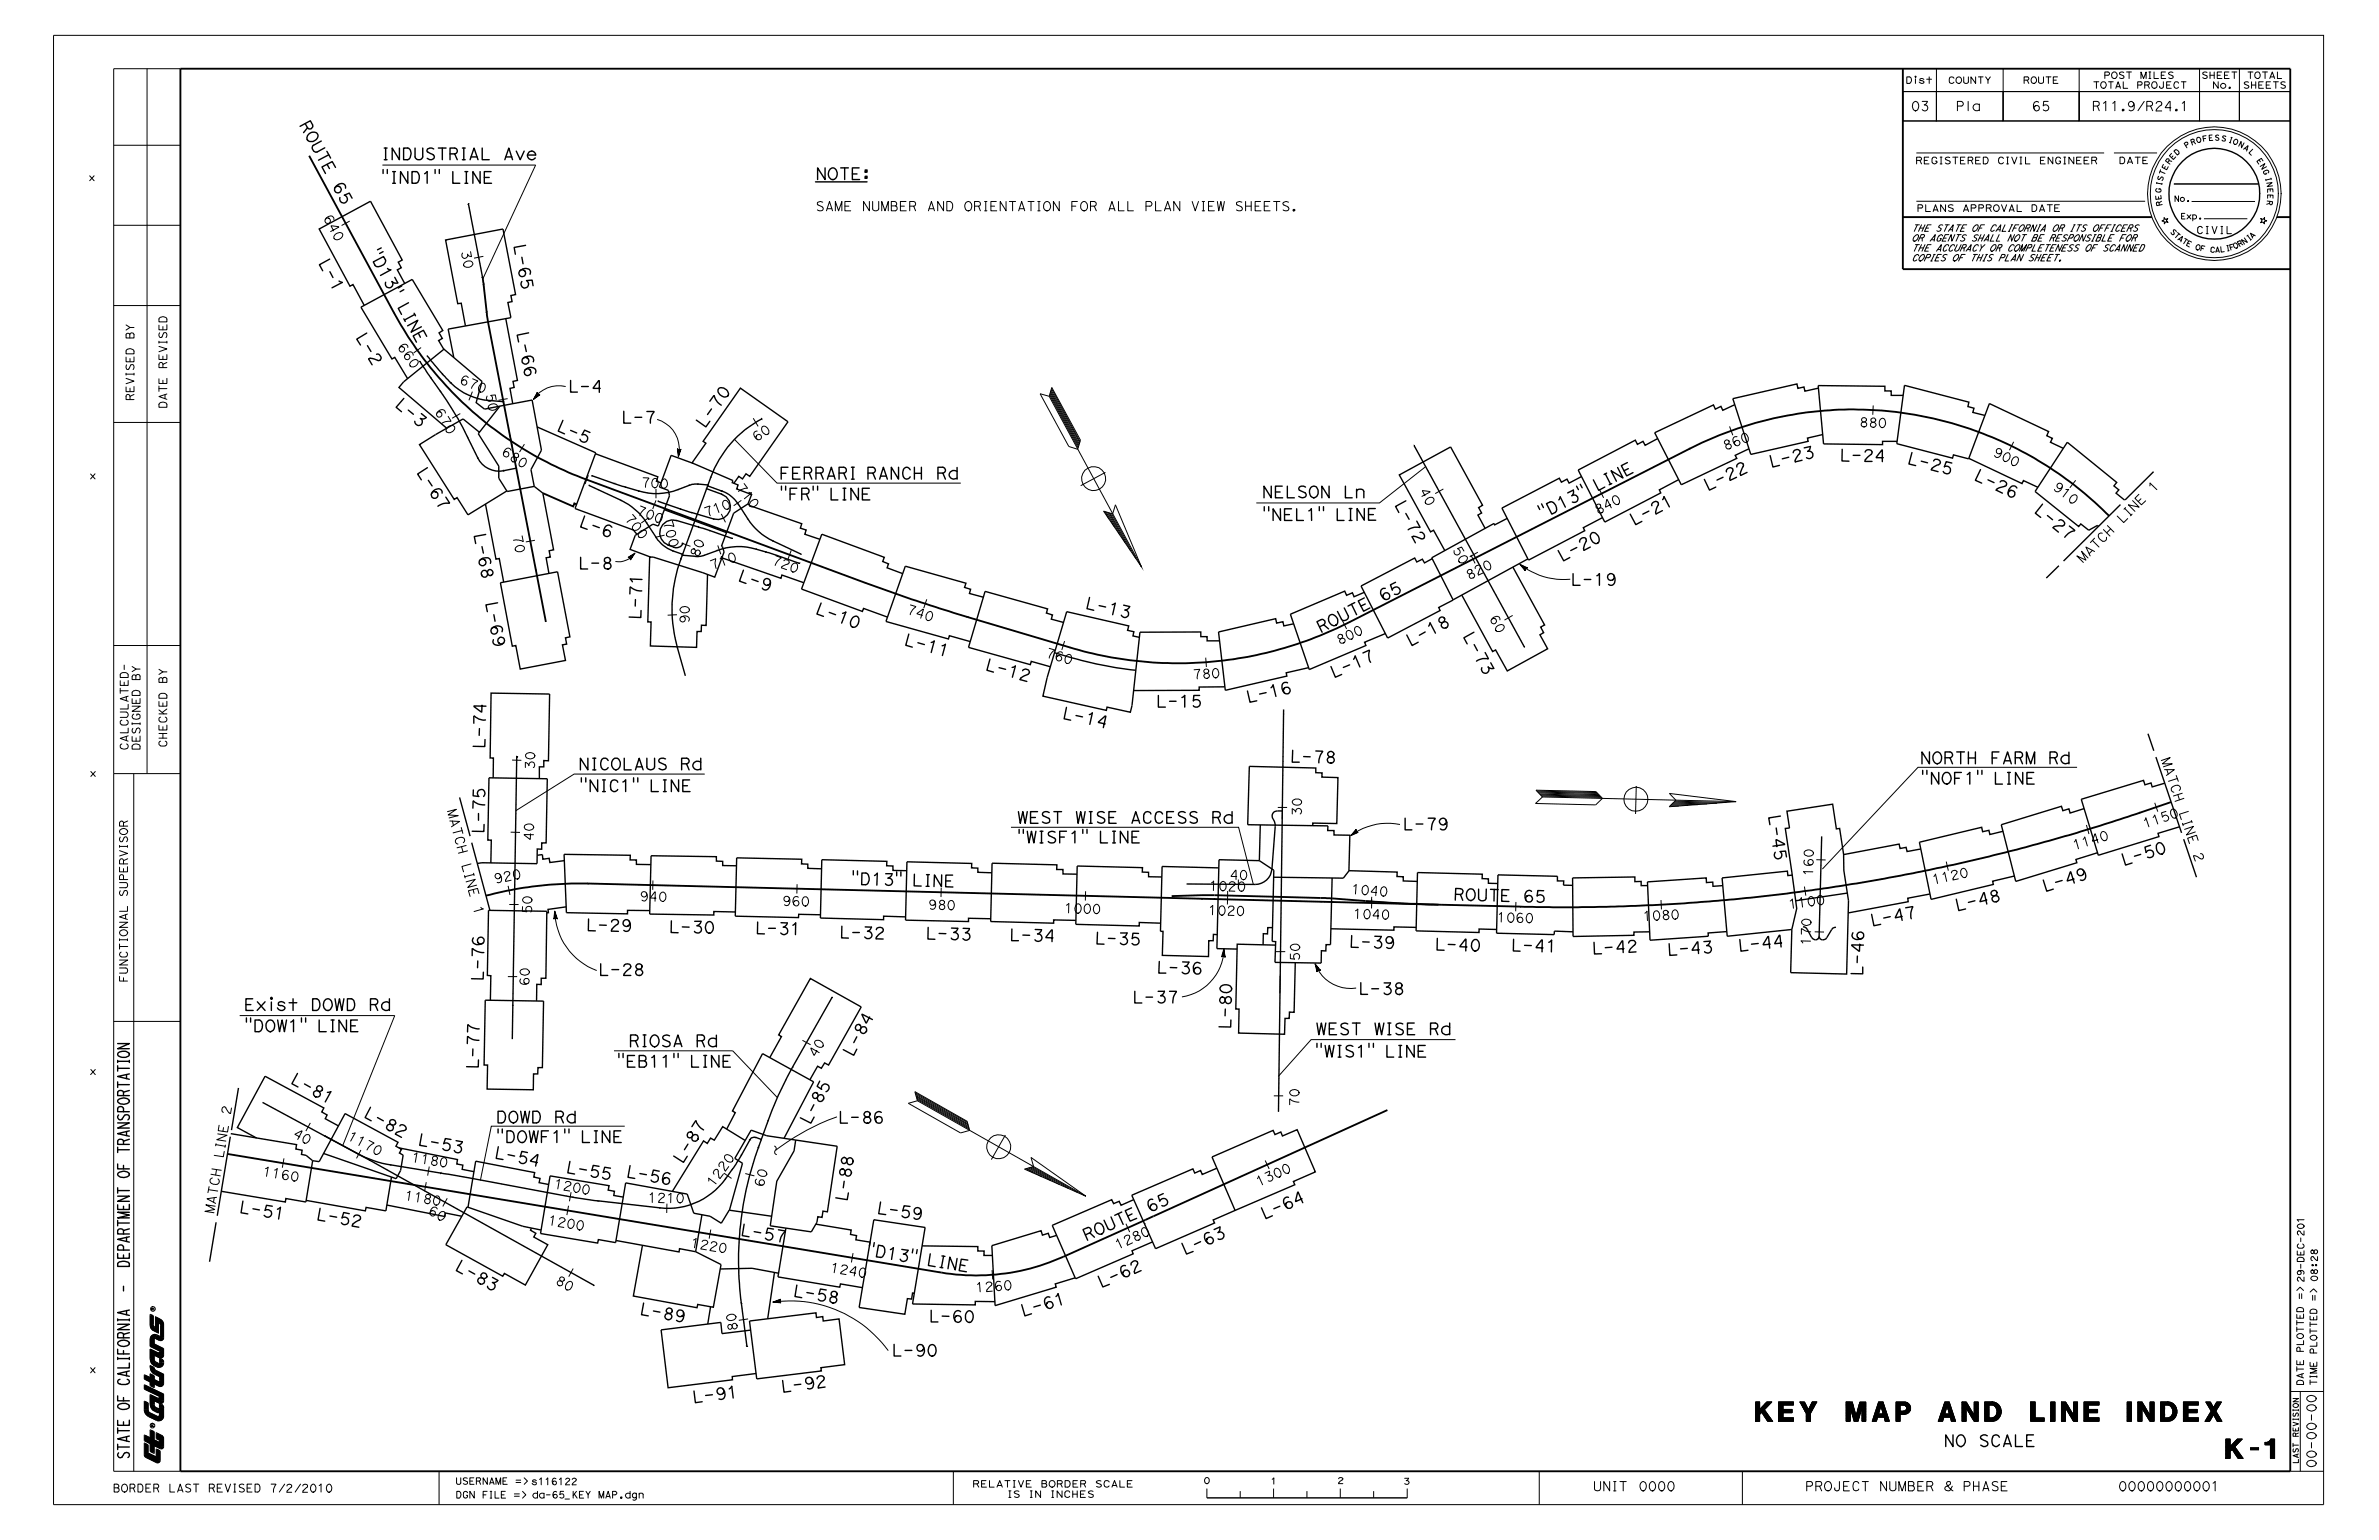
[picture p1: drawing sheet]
<svg xmlns="http://www.w3.org/2000/svg" width="432mm" height="279mm" viewBox="0 0 432 279" stroke-linecap="round" stroke-linejoin="round" font-family="sans-serif">
<defs><g id="words">
<g font-size="110.8">
<text x="96" y="178.9" transform="rotate(-89 96 178.9)">643</text>
<text x="235.9" y="174.4" transform="rotate(-89 235.9 174.4)">53</text>
</g>
<g font-size="3.6">
<text x="121.3" y="169.2" transform="rotate(1 121.3 169.2)">L-30</text>
<text x="168.5" y="239.8" transform="rotate(1 168.5 239.8)">L-60</text>
</g>
<g font-size="3.1">
<text x="318.6" y="257.9">KEY MAP AND LINE INDEX</text>
<text x="404" y="264.6">K-1</text>
</g>
<text font-size="3" x="154.4" y="160.5" transform="rotate(1 154.4 160.5)">&quot;D13&quot; LINE</text>
<text font-size="2.9" x="117.5" y="218.2" transform="rotate(1 117.5 218.2)">1210</text>
<g font-size="2.4">
<text x="106.3" y="168.9" transform="rotate(1 106.3 168.9)">L - 2 9</text>
<text x="302.6" y="173.4" transform="rotate(-4 302.6 173.4)">L - 4 3</text>
</g>
<text font-size="2.2" x="298.2" y="167.1" transform="rotate(-3 298.2 167.1)">1 0 8 0</text>
<g font-size="2.1">
<text x="337.4" y="77.4" transform="rotate(2 337.4 77.4)">8 8 0</text>
<text x="116.3" y="88.4" transform="rotate(3 116.3 88.4)">7 0 0</text>
<text x="216.5" y="123.2" transform="rotate(-3 216.5 123.2)">7 8 0</text>
<text x="116" y="163.5" transform="rotate(1 116 163.5)">9 4 0</text>
<text x="157.1" y="227.7" transform="rotate(9 157.1 227.7)">&quot; D 1 3 &quot;</text>
<text x="167.2" y="229.4" transform="rotate(9 167.2 229.4)">L I N E</text>
</g>
<g font-size="2">
<text x="321.3" y="84.9" transform="rotate(-13 321.3 84.9)">L - 2 3</text>
<text x="104.9" y="95.5" transform="rotate(20 104.9 95.5)">L - 6</text>
<text x="133.8" y="105.3" transform="rotate(19 133.8 105.3)">L - 9</text>
<text x="283.4" y="102" transform="rotate(-28 283.4 102)">L - 2 0</text>
<text x="288.9" y="173.2" transform="rotate(-3 288.9 173.2)">L - 4 2</text>
<text x="339.7" y="168" transform="rotate(-11 339.7 168)">L - 4 7</text>
<text x="89.6" y="210.1" transform="rotate(11 89.6 210.1)">L - 5 4</text>
<text x="57.3" y="221.3" transform="rotate(10 57.3 221.3)">L - 5 2</text>
<text x="159" y="220.1" transform="rotate(9 159 220.1)">L - 5 9</text>
</g>
<g font-size="1.9">
<text x="54.3" y="22.6" transform="rotate(62 54.3 22.6)">R O U T E</text>
<text x="69.2" y="29">INDUSTRIAL Ave</text>
<text x="60.4" y="33.9" transform="rotate(62 60.4 33.9)">6 5</text>
<text x="148" y="32.6">NOTE:</text>
<text x="57.8" y="47.6" transform="rotate(62 57.8 47.6)">L - 1</text>
<text x="66.8" y="45.8" transform="rotate(62 66.8 45.8)">&quot; D 1 3 &quot;</text>
<text x="93.2" y="44.5" transform="rotate(79 93.2 44.5)">L</text>
<text x="93.7" y="47" transform="rotate(79 93.7 47)">- 6 5</text>
<text x="71.6" y="54.8" transform="rotate(62 71.6 54.8)">L I N E</text>
<text x="64.5" y="61.2" transform="rotate(59 64.5 61.2)">L</text>
<text x="65.8" y="63.3" transform="rotate(59 65.8 63.3)">- 2</text>
<text x="93.8" y="60.3" transform="rotate(79 93.8 60.3)">L</text>
<text x="94.3" y="62.8" transform="rotate(79 94.3 62.8)">- 6 6</text>
<text x="71.5" y="73.6" transform="rotate(41 71.5 73.6)">L</text>
<text x="73.4" y="75.2" transform="rotate(41 73.4 75.2)">- 3</text>
<text x="127.9" y="77.8" transform="rotate(-55 127.9 77.8)">L</text>
<text x="129.3" y="75.8" transform="rotate(-55 129.3 75.8)">- 7 0</text>
<text x="103.2" y="79.1" transform="rotate(24 103.2 79.1)">- 5</text>
<text x="75.5" y="85.6" transform="rotate(58 75.5 85.6)">L</text>
<text x="76.9" y="87.7" transform="rotate(58 76.9 87.7)">- 6 7</text>
<text x="141.4" y="86.9">FERRARI RANCH Rd</text>
<text x="309.9" y="89.1" transform="rotate(-25 309.9 89.1)">L - 2 2</text>
<text x="360.4" y="88.1" transform="rotate(25 360.4 88.1)">- 2 6</text>
<text x="229" y="90.3">NELSON Ln</text>
<text x="253" y="91.5" transform="rotate(61 253 91.5)">L</text>
<text x="254.3" y="93.7" transform="rotate(61 254.3 93.7)">- 7 2</text>
<text x="296.5" y="95.4" transform="rotate(-28 296.5 95.4)">L - 2 1</text>
<text x="369" y="92.8" transform="rotate(39 369 92.8)">L</text>
<text x="371" y="94.4" transform="rotate(39 371 94.4)">- 2 7</text>
<text x="86" y="96.9" transform="rotate(79 86 96.9)">L</text>
<text x="86.5" y="99.4" transform="rotate(79 86.5 99.4)">- 6 8</text>
<text x="104.9" y="103.3">L-8</text>
<text x="285.1" y="106.2">L-19</text>
<text x="88.1" y="109.3" transform="rotate(79 88.1 109.3)">L</text>
<text x="88.6" y="111.8" transform="rotate(79 88.6 111.8)">- 6 9</text>
<text x="116.3" y="112.5" transform="rotate(-88 116.3 112.5)">L - 7 1</text>
<text x="199.3" y="110.9" transform="rotate(13 199.3 110.9)">- 1 3</text>
<text x="251.1" y="109.1" transform="rotate(-27 251.1 109.1)">6 5</text>
<text x="163.9" y="117" transform="rotate(15 163.9 117)">L - 1 1</text>
<text x="239.6" y="114.9" transform="rotate(-27 239.6 114.9)">R O U T E</text>
<text x="255.9" y="117.3" transform="rotate(-28 255.9 117.3)">L</text>
<text x="258.1" y="116.2" transform="rotate(-28 258.1 116.2)">- 1 8</text>
<text x="265.5" y="115.3" transform="rotate(61 265.5 115.3)">L</text>
<text x="266.7" y="117.6" transform="rotate(61 266.7 117.6)">- 7 3</text>
<text x="242" y="123.1" transform="rotate(-23 242 123.1)">L - 1 7</text>
<text x="226.4" y="127.5" transform="rotate(-13 226.4 127.5)">L</text>
<text x="228.9" y="127" transform="rotate(-13 228.9 127)">- 1 6</text>
<text x="105" y="139.7">NICOLAUS Rd</text>
<text x="348.5" y="138.6">NORTH FARM Rd</text>
<text x="184.6" y="149.4">WEST WISE ACCESS Rd</text>
<text x="321" y="147.9" transform="rotate(82 321 147.9)">L</text>
<text x="87.8" y="151.3" transform="rotate(-89 87.8 151.3)">L - 7 5</text>
<text x="254.5" y="150.6">L-79</text>
<text x="321.3" y="150.4" transform="rotate(82 321.3 150.4)">- 4 5</text>
<text x="371" y="161.9" transform="rotate(-17 371 161.9)">L - 4 9</text>
<text x="385.3" y="157.1" transform="rotate(-17 385.3 157.1)">L - 5 0</text>
<text x="318" y="172.4" transform="rotate(-6 318 172.4)">- 4 4</text>
<text x="87.7" y="175.6" transform="rotate(-88 87.7 175.6)">- 7 6</text>
<text x="108.6" y="177">L-28</text>
<text x="338.1" y="174.7" transform="rotate(-88 338.1 174.7)">- 4 6</text>
<text x="44.3" y="183.4">Exist DOWD Rd</text>
<text x="205.5" y="182">L-37</text>
<text x="223.4" y="184.3" transform="rotate(-89 223.4 184.3)">- 8 0</text>
<text x="246.5" y="180.4">L-38</text>
<text x="86.8" y="191.5" transform="rotate(-88 86.8 191.5)">- 7 7</text>
<text x="114.1" y="189.9">RIOSA Rd</text>
<text x="154.7" y="191.9" transform="rotate(-62 154.7 191.9)">L</text>
<text x="155.9" y="189.7" transform="rotate(-62 155.9 189.7)">- 8 4</text>
<text x="238.7" y="187.8">WEST WISE Rd</text>
<text x="52.6" y="196.4" transform="rotate(28 52.6 196.4)">L - 8 1</text>
<text x="148.1" y="202" transform="rotate(-62 148.1 202)">- 8 5</text>
<text x="152.1" y="203.8">L-86</text>
<text x="125.1" y="209.1" transform="rotate(-58 125.1 209.1)">- 8 7</text>
<text x="146.9" y="204.2" transform="rotate(-62 146.9 204.2)">L</text>
<text x="105.1" y="213.2" transform="rotate(9 105.1 213.2)">- 5 5</text>
<text x="116" y="214" transform="rotate(10 116 214)">- 5 6</text>
<text x="123.8" y="211.3" transform="rotate(-58 123.8 211.3)">L</text>
<text x="154.1" y="215.6" transform="rotate(-82 154.1 215.6)">- 8 8</text>
<text x="43.3" y="220" transform="rotate(9 43.3 220)">L - 5 1</text>
<text x="208.8" y="219.9" transform="rotate(-24 208.8 219.9)">6 5</text>
<text x="197.1" y="225.2" transform="rotate(-24 197.1 225.2)">R O U T E</text>
<text x="214.9" y="227.7" transform="rotate(-23 214.9 227.7)">L</text>
<text x="217.3" y="226.7" transform="rotate(-23 217.3 226.7)">- 6 3</text>
<text x="82.4" y="230.3" transform="rotate(29 82.4 230.3)">L</text>
<text x="84.6" y="231.6" transform="rotate(29 84.6 231.6)">- 8 3</text>
<text x="199.7" y="233.7" transform="rotate(-23 199.7 233.7)">L</text>
<text x="202.1" y="232.7" transform="rotate(-23 202.1 232.7)">- 6 2</text>
<text x="118.5" y="238.9" transform="rotate(11 118.5 238.9)">- 8 9</text>
<text x="146.3" y="235.6" transform="rotate(9 146.3 235.6)">- 5 8</text>
<text x="161.8" y="246.1">L-90</text>
<text x="125.8" y="254.5" transform="rotate(-7 125.8 254.5)">L - 9 1</text>
<text x="141.8" y="252.6" transform="rotate(-7 141.8 252.6)">L</text>
<text x="144.3" y="252.3" transform="rotate(-7 144.3 252.3)">- 9 2</text>
<text x="352.7" y="262.5">NO SCALE</text>
<text x="23.5" y="264.8" transform="rotate(-90 23.5 264.8)">STATE OF CALIFORNIA - DEPARTMENT OF TRANSPORTATION</text>
</g>
<g font-size="1.8">
<text x="289" y="89.6" transform="rotate(-27 289 89.6)">L I N</text>
<text x="294.4" y="86.8" transform="rotate(-27 294.4 86.8)">E</text>
<text x="348.5" y="84.7" transform="rotate(15 348.5 84.7)">- 2 5</text>
<text x="279.9" y="94.2" transform="rotate(-27 279.9 94.2)">&quot; D</text>
<text x="283.6" y="92.3" transform="rotate(-27 283.6 92.3)">1 3 &quot;</text>
<text x="150.2" y="112.1" transform="rotate(21 150.2 112.1)">- 1 0</text>
<text x="181.1" y="122.2" transform="rotate(16 181.1 122.2)">- 1 2</text>
<text x="355.1" y="165.3" transform="rotate(-13 355.1 165.3)">L</text>
<text x="357.5" y="164.7" transform="rotate(-13 357.5 164.7)">- 4 8</text>
<text x="65.8" y="202.5" transform="rotate(28 65.8 202.5)">L</text>
<text x="68.1" y="203.7" transform="rotate(28 68.1 203.7)">- 8 2</text>
<text x="229.3" y="221.3" transform="rotate(-23 229.3 221.3)">L</text>
<text x="231.6" y="220.3" transform="rotate(-23 231.6 220.3)">- 6 4</text>
<text x="134.3" y="224.1" transform="rotate(9 134.3 224.1)">L</text>
<text x="136.7" y="224.5" transform="rotate(9 136.7 224.5)">- 5 7</text>
<text x="185.6" y="238.9" transform="rotate(-17 185.6 238.9)">L - 6 1</text>
</g>
<g font-size="1.7">
<text x="195.1" y="130.9" transform="rotate(13 195.1 130.9)">- 1 4</text>
<text x="324.7" y="164.9" transform="rotate(-8 324.7 164.9)">1 1 0 0</text>
<text x="78.2" y="208.2" transform="rotate(11 78.2 208.2)">- 5 3</text>
</g>
<g font-size="1.6">
<text x="58.6" y="39.5" transform="rotate(62 58.6 39.5)">6 4 0</text>
<text x="257.5" y="89" transform="rotate(61 257.5 89)">4 0</text>
<text x="372.4" y="88.6" transform="rotate(37 372.4 88.6)">9 1 0</text>
<text x="289.9" y="93.4" transform="rotate(-27 289.9 93.4)">8 4 0</text>
<text x="164.4" y="111.3" transform="rotate(18 164.4 111.3)">7 4 0</text>
<text x="89.8" y="160.3" transform="rotate(-11 89.8 160.3)">9 2 0</text>
<text x="350.8" y="160.5" transform="rotate(-12 350.8 160.5)">1 1 2 0</text>
<text x="245.2" y="162.2" transform="rotate(4 245.2 162.2)">1 0 4 0</text>
<text x="139.3" y="169.5" transform="rotate(1 139.3 169.5)">- 3 1</text>
<text x="47.5" y="213.3" transform="rotate(9 47.5 213.3)">1 1 6 0</text>
<text x="74.5" y="210.8" transform="rotate(9 74.5 210.8)">1 1 8 0</text>
<text x="125.2" y="226.3" transform="rotate(9 125.2 226.3)">1 2 2 0</text>
<text x="150.6" y="230.8" transform="rotate(9 150.6 230.8)">1 2 4 0</text>
<text x="177.1" y="234.5" transform="rotate(-4 177.1 234.5)">1 2 6 0</text>
</g>
<g font-size="1.5">
<text x="346.8" y="20.1">03</text>
<text x="354.9" y="20.1">Pla</text>
<text x="368.7" y="20.1">65</text>
<text x="379.7" y="20.1">R11.9/R24.1</text>
<text x="148" y="38.3">SAME NUMBER AND ORIENTATION FOR ALL PLAN VIEW SHEETS.</text>
<text x="83.7" y="45.6" transform="rotate(79 83.7 45.6)">3 0</text>
<text x="72" y="62.9" transform="rotate(55 72 62.9)">6 6 0</text>
<text x="83.2" y="69.5" transform="rotate(23 83.2 69.5)">6 7 0</text>
<text x="88.1" y="71.5" transform="rotate(79 88.1 71.5)">5 0</text>
<text x="78.8" y="74.7" transform="rotate(59 78.8 74.7)">6 7 0</text>
<text x="90.9" y="82.4" transform="rotate(33 90.9 82.4)">6 8 0</text>
<text x="137.2" y="80.2" transform="rotate(-33 137.2 80.2)">6 0</text>
<text x="313" y="81.8" transform="rotate(-21 313 81.8)">8 6 0</text>
<text x="361.5" y="82.6" transform="rotate(26 361.5 82.6)">9 0 0</text>
<text x="133.5" y="88.5" transform="rotate(51 133.5 88.5)">7 1 0</text>
<text x="113.3" y="94.1" transform="rotate(51 113.3 94.1)">7 0 0</text>
<text x="115.3" y="93.3" transform="rotate(21 115.3 93.3)">7 0 0</text>
<text x="120.3" y="94.6" transform="rotate(74 120.3 94.6)">7 0 0</text>
<text x="128.1" y="93.9" transform="rotate(-21 128.1 93.9)">7 1 0</text>
<text x="385.5" y="94.8" transform="rotate(-45 385.5 94.8)">L I N E</text>
<text x="93" y="97.2" transform="rotate(79 93 97.2)">7 0</text>
<text x="126.7" y="101.3" transform="rotate(-70 126.7 101.3)">8 0</text>
<text x="263.6" y="99.7" transform="rotate(61 263.6 99.7)">5 0</text>
<text x="379.7" y="100.5" transform="rotate(-45 379.7 100.5)">A T C H</text>
<text x="129.2" y="103.4" transform="rotate(-20 129.2 103.4)">7 1 0</text>
<text x="139.9" y="102.3" transform="rotate(21 139.9 102.3)">7 2 0</text>
<text x="266.6" y="105.3" transform="rotate(-27 266.6 105.3)">8 2 0</text>
<text x="378" y="102.3" transform="rotate(-45 378 102.3)">M</text>
<text x="125.1" y="113.2" transform="rotate(-90 125.1 113.2)">90</text>
<text x="270.3" y="112.2" transform="rotate(61 270.3 112.2)">6 0</text>
<text x="243" y="117" transform="rotate(-25 243 117)">8 0 0</text>
<text x="392.2" y="137.8" transform="rotate(71 392.2 137.8)">M</text>
<text x="393" y="140.2" transform="rotate(71 393 140.2)">A T C H</text>
<text x="81.1" y="147" transform="rotate(75 81.1 147)">M</text>
<text x="81.8" y="149.4" transform="rotate(75 81.8 149.4)">A T C H</text>
<text x="395.7" y="148.1" transform="rotate(71 395.7 148.1)">L I N E</text>
<text x="376.4" y="154.2" transform="rotate(-17 376.4 154.2)">1 1 4 0</text>
<text x="389.2" y="150.3" transform="rotate(-19 389.2 150.3)">1 1 5 0</text>
<text x="398" y="154.9" transform="rotate(71 398 154.9)">2</text>
<text x="83.9" y="157.3" transform="rotate(75 83.9 157.3)">L I N E</text>
<text x="329" y="159" transform="rotate(-89 329 159)">1 6 0</text>
<text x="219.2" y="166" transform="rotate(1 219.2 166)">1 0 2 0</text>
<text x="263.8" y="163.3" transform="rotate(1 263.8 163.3)">R</text>
<text x="268.7" y="163.4" transform="rotate(1 268.7 163.4)">U</text>
<text x="271.3" y="163.5" transform="rotate(1 271.3 163.5)">T</text>
<text x="276.6" y="163.6" transform="rotate(1 276.6 163.6)">6</text>
<text x="278.4" y="163.7" transform="rotate(1 278.4 163.7)">5</text>
<text x="247.3" y="172" transform="rotate(1 247.3 172)">- 3</text>
<text x="250.8" y="172.1" transform="rotate(1 250.8 172.1)">9</text>
<text x="328.6" y="171.6" transform="rotate(-89 328.6 171.6)">1 7 0</text>
<text x="148.1" y="192" transform="rotate(-61 148.1 192)">4 0</text>
<text x="41.8" y="202.5" transform="rotate(-81 41.8 202.5)">2</text>
<text x="40.6" y="209.5" transform="rotate(-81 40.6 209.5)">L I N E</text>
<text x="53" y="206.2" transform="rotate(28 53 206.2)">4 0</text>
<text x="62.9" y="206.7" transform="rotate(28 62.9 206.7)">1 1 7 0</text>
<text x="100.4" y="215.6" transform="rotate(10 100.4 215.6)">1 2 0 0</text>
<text x="129.5" y="215.5" transform="rotate(-54 129.5 215.5)">1 2 2 0</text>
<text x="138.5" y="215.5" transform="rotate(-75 138.5 215.5)">6 0</text>
<text x="228.4" y="215.3" transform="rotate(-24 228.4 215.3)">1 3 0 0</text>
<text x="38.8" y="220.3" transform="rotate(-81 38.8 220.3)">M</text>
<text x="39.2" y="217.8" transform="rotate(-81 39.2 217.8)">A T C H</text>
<text x="77.5" y="220.2" transform="rotate(28 77.5 220.2)">6 0</text>
<text x="202.8" y="226.8" transform="rotate(-24 202.8 226.8)">1 2 8 0</text>
<text x="100.6" y="232.8" transform="rotate(28 100.6 232.8)">8 0</text>
<text x="133.9" y="241.4" transform="rotate(-98 133.9 241.4)">8 0</text>
<text x="327.6" y="270.5">PROJECT NUMBER &amp; PHASE</text>
</g>
<g font-size="1.4">
<text x="401" y="45.8" transform="rotate(3 401 45.8)">C</text>
<text x="189.6" y="119.1" transform="rotate(17 189.6 119.1)">7 6 0</text>
<text x="240.1" y="138.4" transform="rotate(2 240.1 138.4)">8</text>
<text x="219.4" y="161.6" transform="rotate(1 219.4 161.6)">1 0 2 0</text>
<text x="141.9" y="164.3" transform="rotate(2 141.9 164.3)">9 6 0</text>
<text x="168.4" y="165" transform="rotate(2 168.4 165)">9 8 0</text>
<text x="154.8" y="170.2" transform="rotate(2 154.8 170.2)">- 3</text>
<text x="158.2" y="170.3" transform="rotate(2 158.2 170.3)">2</text>
<text x="170.5" y="170.4" transform="rotate(2 170.5 170.4)">- 3</text>
<text x="173.9" y="170.5" transform="rotate(2 173.9 170.5)">3</text>
<text x="185.6" y="170.7" transform="rotate(2 185.6 170.7)">- 3</text>
<text x="201.2" y="171.3" transform="rotate(2 201.2 171.3)">- 3</text>
<text x="204.6" y="171.4" transform="rotate(2 204.6 171.4)">5</text>
<text x="212.4" y="176.6" transform="rotate(2 212.4 176.6)">- 3</text>
<text x="215.8" y="176.7" transform="rotate(2 215.8 176.7)">6</text>
<text x="73.3" y="217.7" transform="rotate(9 73.3 217.7)">1 1 8 0</text>
<text x="99.3" y="222.2" transform="rotate(9 99.3 222.2)">1 2 0 0</text>
</g>
<g font-size="1.3">
<text x="24.3" y="72.7" transform="rotate(-90 24.3 72.7)">REVISED BY</text>
<text x="30.3" y="74.1" transform="rotate(-90 30.3 74.1)">DATE REVISED</text>
<text x="23.2" y="136.2" transform="rotate(-90 23.2 136.2)">CALCULATED-</text>
<text x="25.4" y="136.2" transform="rotate(-90 25.4 136.2)">DESIGNED BY</text>
<text x="30.2" y="135.7" transform="rotate(-90 30.2 135.7)">CHECKED BY</text>
<text x="23.1" y="178.2" transform="rotate(-90 23.1 178.2)">FUNCTIONAL SUPERVISOR</text>
<text x="20.4" y="270.7">BORDER LAST REVISED 7/2/2010</text>
</g>
<text font-size="1.2" x="398.6" y="42.4">CIVIL</text>
<g font-size="1.1">
<text x="345.8" y="15.2">Dist</text>
<text x="353.5" y="15.2">COUNTY</text>
<text x="367.1" y="15.2">ROUTE</text>
<text x="379.8" y="16">TOTAL PROJECT</text>
<text x="381.8" y="14.3">POST MILES</text>
<text x="399.5" y="14.2">SHEET</text>
<text x="401.5" y="16">No.</text>
<text x="407.1" y="16.1">SHEETS</text>
<text x="347.6" y="29.7">REGISTERED CIVIL ENGINEER</text>
<text x="347.8" y="38.4">PLANS APPROVAL DATE</text>
<text x="346.9" y="42">THE STATE OF CALIFORNIA OR ITS OFFICERS</text>
<text x="346.9" y="43.8">OR AGENTS SHALL NOT BE RESPONSIBLE FOR</text>
<text x="346.9" y="45.6">THE ACCURACY OR COMPLETENESS OF SCANNED</text>
<text x="346.9" y="47.4">COPIES OF THIS PLAN SHEET.</text>
<text x="418.1" y="232.7" transform="rotate(-90 418.1 232.7)">29-DE</text>
<text x="420.6" y="232.6" transform="rotate(-90 420.6 232.6)">08:28</text>
<text x="82.7" y="269.3">USERNAME =&gt; s1161</text>
<text x="176.5" y="269.8">RELATIVE BORDER SCALE</text>
<text x="82.7" y="271.8">DGN FILE =&gt;</text>
<text x="96.5" y="271.8">da-65_KE</text>
<text x="182.7" y="271.7">IS IN INCHES</text>
</g>
<g font-size="1">
<text x="397.7" y="26.4" transform="rotate(-18 397.7 26.4)">R</text>
<text x="404.3" y="25.8" transform="rotate(16 404.3 25.8)">I</text>
<text x="407.1" y="27" transform="rotate(30 407.1 27)">A</text>
<text x="242.7" y="269.2">2</text>
<text x="254.7" y="269.3">3</text>
</g>
<g font-size=".9">
<text x="393.7" y="29.9" transform="rotate(-52 393.7 29.9)">R</text>
<text x="394.4" y="29.1" transform="rotate(-47 394.4 29.1)">E</text>
<text x="396.8" y="26.9" transform="rotate(-32 396.8 26.9)">P</text>
<text x="398.7" y="26" transform="rotate(-15 398.7 26)">O</text>
<text x="399.8" y="25.7" transform="rotate(-10 399.8 25.7)">F</text>
<text x="403.1" y="25.5" transform="rotate(13 403.1 25.5)">S</text>
<text x="408" y="27.6" transform="rotate(43 408 27.6)">L</text>
<text x="409.5" y="29.2" transform="rotate(54 409.5 29.2)">E</text>
<text x="392.2" y="35.1" transform="rotate(-87 392.2 35.1)">G</text>
<text x="392.3" y="33.9" transform="rotate(-79 392.3 33.9)">I</text>
<text x="392.5" y="33" transform="rotate(-74 392.5 33)">S</text>
<text x="392.7" y="31.9" transform="rotate(-69 392.7 31.9)">T</text>
<text x="410.7" y="31" transform="rotate(65 410.7 31)">G</text>
<text x="411.1" y="32.2" transform="rotate(74 411.1 32.2)">I</text>
<text x="411.5" y="34.1" transform="rotate(87 411.5 34.1)">E</text>
<text x="411.6" y="35.2" transform="rotate(90 411.6 35.2)">E</text>
<text x="392.3" y="36.3" transform="rotate(-96 392.3 36.3)">E</text>
<text x="392.5" y="37.3" transform="rotate(-103 392.5 37.3)">R</text>
<text x="394.6" y="36.6">No.</text>
<text x="395.8" y="39.8">Exp.</text>
<text x="411.5" y="36.3" transform="rotate(96 411.5 36.3)">R</text>
<text x="393.8" y="42.1" transform="rotate(45 393.8 42.1)">S</text>
<text x="394.4" y="42.8" transform="rotate(39 394.4 42.8)">T</text>
<text x="395.9" y="44" transform="rotate(32 395.9 44)">T</text>
<text x="402" y="45.8">A</text>
<text x="406.4" y="44.9" transform="rotate(-29 406.4 44.9)">R</text>
<text x="408.7" y="43.4" transform="rotate(-43 408.7 43.4)">A</text>
<text x="417.1" y="265.6" transform="rotate(-90 417.1 265.6)">LAST REVISION</text>
</g>
<g font-size=".8">
<text x="395.1" y="28.3" transform="rotate(-43 395.1 28.3)">D</text>
<text x="393.2" y="31" transform="rotate(-65 393.2 31)">E</text>
<text x="395.2" y="43.4" transform="rotate(39 395.2 43.4)">A</text>
<text x="396.7" y="44.5" transform="rotate(27 396.7 44.5)">E</text>
<text x="399.3" y="45.5" transform="rotate(13 399.3 45.5)">F</text>
<text x="404.7" y="45.4" transform="rotate(-16 404.7 45.4)">F</text>
<text x="405.5" y="45.2" transform="rotate(-27 405.5 45.2)">O</text>
<text x="408.1" y="43.8" transform="rotate(-39 408.1 43.8)">I</text>
</g>
<text font-size=".7" x="404" y="45.6" transform="rotate(-12 404 45.6)">I</text>
<g font-size=".4">
<text x="28" y="237.7" transform="rotate(-90 28 237.7)">R</text>
<text x="27.9" y="258.9" transform="rotate(-90 27.9 258.9)">R</text>
</g>
</g></defs>
<g fill="none" stroke="#000" stroke-width=".25">
<path d="M62.5 35.4l.9-.4 .5 1M69.5 30.8v.7M69.7 26.9h.6M70 26.9v2.1M70.3 30.8v.7M71.3 31.1h.5M71.3 33.3h.5M71.5 31.1v2.2M72.5 26.9v2.1l-1.3-2.1v2.1M73.3 26.9h.8a.96 .96 0 0 1 .5 1l-.3 1-.2 .1h-.8zM74 31.1v2.2l-1.3-2.2v2.2M74.8 31.1h.7a1.1 1.1 0 0 1 .4 1.8l-.1 .2-.3 .2h-.7z"/>
<path d="M75.3 26.9v1.6M76.7 26.9v1.6M77.1 31.5l.4-.4v2.2M78.7 27a.76 .76 0 0 0-1.2 .4l.2 .2M79 30.8v.7M79.6 26.9h1.4M79.7 30.8v.7M80.3 26.9v2.1M82.2 31.1v2.2h1.3M82.5 27.9a.53 .53 0 0 0 .5-.5 .53 .53 0 0 0-.5-.5h-.8v2.1M83.9 26.9h.5M84.2 26.9v2.1"/>
<path d="M84.4 31.1h.5M84.4 33.3h.5M84.6 31.1v2.2M85 37l2.6 13.2M85.3 29l.7-2.1 .8 2.1M87.1 31.1v2.2l-1.3-2.2v2.2M87.5 26.9v2.1h1.3M87.9 32.2h.9M89.1 31.1h-1.2v2.2h1.3M91.6 29l.8-2.1 .6 2.1M148 33h9.4M149.8 30.5v2.1l-1.4-2.1v2.1"/>
<path d="M151.2 32.6a1.09 1.09 0 0 0 .8-1.1 1.09 1.09 0 0 0-.9-1 1.14 1.14 0 0 0-.8 1 1.14 1.14 0 0 0 .7 1.1h.2M152.6 30.5h1.4M153.3 30.5v2.1M155.9 30.5h-1.2v2.1h1.3M410.1 35.1a8.2 8.2 0 0 1-11 7.8 8.2 8.2 0 0 1-3.5-13.1 8.2 8.2 0 0 1 13.4 1.2 7.6 7.6 0 0 1 1.1 4.2M61.5 51l.6 .2-1.8 1M72.9 51.9l-.6 .4M73.3 52.6l-.7 .3M73.5 51.5l-1.4-2.5 .7-.4-.5-1 .7-.4-5.8-10.7-9.3 5.1 5.6 10.3 .6-.3 2 3.8M84.5 59.1l-.8-4.1-.6 .1-2.2-11.6 10.4-1.9 2.3 11.8-.9 .2 .2 1.1-.7 .2 .5 2.7-11.4 2.1 1.1 5.1M91.8 57.8l2.1 11.2-.8 .2 .2 1.1-.7 .2 .5 2.8M95.6 50.9l1-.1 .2 1"/>
<path d="M76.2 65.6l1.5 2.2a77 77 0 0 1 9 15.3 4.3 4.3 0 0 0 4.7 2.3M76.5 75l.9 .8-.5 .2-.6-.1M77.4 61l-.5-1.1-1.9 1 .6 1.2M77.6 64.6l2.9 3.5a12.1 12.1 0 0 0 8.4 4.6l2.5 .2M80.5 63.4l-.9-1.6 .7-.4-.6-1 .7-.4-5.6-9.3-9.3 5 5.6 9.4 .5-.3 2.4 3.9M87 78.4l-.2 .3 3.7 5.9v2.2l1.6 2.4 4.9-1M87.5 69.2l-1.1 3.8 1.5 1.2 2.8-.5M87.5 69.2l-6.9-5.8-7.3 5.9-.9 1 8.7 7.4M90.7 73.7l-3.7 4.7-2.9-2.4-8 4.7 6.3 9.9 .6-.3 1.9 3.1 7.1-4.3M90.7 73.7l5.9-1.1 1.7 9.1-1.9 3.5 .6 3M95.8 66.8a.86 .86 0 0 1 1-.1 .86 .86 0 0 1 .4 1M97.5 77.4l10.6 4.7-3.7 10.2 10.6 3.9"/>
<path d="M102.2 76.3l-.9 1.9 1.2 .5M103.6 69v2.1h1.2M105.6 70.1h1.2M108.9 70.5h-1.2l.9-1.4h.2v2.1M113.2 74.6v2.2h1.3M115.3 75.7h1.2M117.4 74.7h1.3a2.82 2.82 0 0 0-.7 2.1M138.2 76a19.5 19.5 0 0 0-9.2 10.6l-5.4 14.8a26 26 0 0 0-.6 16.1l1.4 5.1M300.9 79.6l-2.3 1.2-.4-.7-1 .5-.4-.7-10.4 5.4 4.9 9.4 10.1-5.3-.2-.5 3.5-1.9M314.9 73.4l-2.2 1-.3-.7-1.1 .5-.3-.7-10.7 5 4.9 9.4 10-4.7-.3-.6 2.5-1.2M330.1 70.4l-2.5 .6-.2-.8-1.1 .3-.1-.8-11.7 2.6 3.3 10.1 10.4-2.3-.1-.6 2.7-.7M345.4 71.7h-2.1v-.8h-1.2v-.8l-12.1-.1 1 10.5 10.7 .2v-.6h2.6"/>
<path d="M360.3 75.4l-2.2-.6 .2-.7-1.1-.3 .2-.8-11.7-3.1-1.4 10.6 10.1 2.6 .2-.6 2.7 .7 3.8-10 10.7 5.1-.3 .8 1 .4-.3 .7 2.3 1.1M80.9 90.2l.7 1-.1 .1a2.79 2.79 0 0 0-2 .5M88.1 91.5l1.9 10 .6-.2 .8 4.3M97 88.2l1.5 1.3 2 10.3-.8 .1 .2 1.2-.8 .1 .5 2.8M106.9 88.1l5.9 2.7a11.2 11.2 0 0 1 4.6 4.1l2.3 3.4a5.5 5.5 0 0 0 2.4 1.6l1.8 .7M107.4 86.3l4.1 1.4a25.4 25.4 0 0 0 8 1.9 15.7 15.7 0 0 0 5.8-1.6l.8-.2 2.4 .2M108.1 82.3l11.3 4.2-.3 .8 .9 .3M118.5 95.1l-3.2 2-.9 2.6 3.7 1.4M120.6 92.5l11.2 4.1M121.3 89l.2 .9-2 5.5M123.9 98.6a1.16 1.16 0 0 1-1.5 .7M125.6 84l7.4 3.2-.1 .4 1.1 .4-.3 .7 2.7 1-.6 1.7"/>
<path d="M125.6 84l2.5-3.6-.5-.3 6.8-9.7 8.6 6.1-6.9 9.9-.7-.4-.6 .9-.7-.5-.9 1.3M125.9 84.1l-4.1-1.5-2.1 5.8M128.2 88.7l2.8 1a2.36 2.36 0 0 1 1.5 2.9 2.36 2.36 0 0 1-2.9 1.6l-4.3-1.3-5.9-1.9M128.5 88.2l3 1.1 1.2 .7a11.5 11.5 0 0 1 3 4.1 11.1 11.1 0 0 0 4.6 4l5.1 2.4M131.1 99.2l.3 .9-1.7 4.6-2.1-.8-9-2.8h-.7l-.3 11.7h.6l-.2 4.4 8.4 .3 .1-2.9h.8v-1.2l.9 .1 .2-9.3M132.9 97.7l-5.4-1.9-4.7-1.4a2.36 2.36 0 0 0-2.9 1.5 2.36 2.36 0 0 0 1.4 3M135.8 91.4l-2.6 1.7-2.2 6M136 91.7l9.5 3.3-.2 .8 1 .4-.2 .7 2.7 1M141.8 88.2v.7M142.6 88.2v.7M143 84.8h-1.2v2.1M143.4 89.6h.9"/>
<path d="M144.6 88.6h-1.2v2.1M145.1 84.8h-1.2v2.1h1.3M145.5 89.6h.9l.4 1.1M146.4 89.6a.53 .53 0 0 0 .4-.5 .53 .53 0 0 0-.4-.5h-.9v2.1M146.9 85.8a.53 .53 0 0 0 .4-.5 .53 .53 0 0 0-.4-.5h-.9v2.1M147.6 88.2v.7M148.4 88.2v.7M148.9 85.8a.53 .53 0 0 0 .5-.5 .53 .53 0 0 0-.5-.5h-.8v2.1M150.2 86.9l.7-2.1 .7 2.1M150.9 88.6v2.1h1.2M153 88.6h.5M153 90.7h.5"/>
<path d="M153.1 85.8a.53 .53 0 0 0 .5-.5 .53 .53 0 0 0-.5-.5h-.8v2.1M153.3 88.6v2.1M154.5 84.8h.5M154.8 84.8v2.1M155.8 88.6v2.1l-1.3-2.1v2.1M156.5 89.6h.9M157.8 88.6h-1.3v2.1h1.4M158.4 85.8a.53 .53 0 0 0 .5-.5 .53 .53 0 0 0-.5-.5h-.9v2.1M159.7 86.9l.6-2.1 .8 2.1M163.1 84.8v2.1l-1.3-2.1v2.1M164 85.2a.64 .64 0 0 1 .6-.4 .64 .64 0 0 1 .6 .4M166 84.8v2.1"/>
<path d="M167.2 84.8v2.1M171.1 85.8a.53 .53 0 0 0 .5-.5 .53 .53 0 0 0-.5-.5h-.9v2.1M173.7 84.8v2.1M229.5 91.9v.8M230.3 91.9v.8M230.7 88.2v2.1l-1.3-2.1v2.1M232.4 92.3v2.1l-1.3-2.1v2.1M232.7 88.2h-1.2v2.1h1.3M233.2 93.4h.8M233.7 88.2v2.1h1.2M234.4 92.3h-1.2v2.1h1.3M235.4 92.3v2.1h1.2"/>
<path d="M237 88.4a.72 .72 0 0 0-1.3 .3l.2 .3M237.6 92.7l.4-.4 .1 2.1M238.4 90.3a1.08 1.08 0 0 0 .9-1.1 1.08 1.08 0 0 0-.9-1 1.1 1.1 0 0 0-.7 1.1 1.1 1.1 0 0 0 .8 1M239.5 91.9v.7M240.2 91.9v.7M241.2 88.2v2.1l-1.3-2.1v2.1M242.7 92.3v2.1h1.2M244.2 88.2v2.1h1.2M244.9 92.3h.5M244.9 94.4h.5M245.1 92.3v2.1M247.6 92.3v2.1l-1.3-2.1v2.1"/>
<path d="M248.4 93.4h.9M249.6 92.3h-1.2v2.1h1.3M256.7 80.9l20 36.5M269.6 95.9l-1.4-2.4 .7-.4-.5-1 .7-.4-5.8-10.6-9.3 5.1 5.7 10.3 .5-.3 2 3.7M273.6 94l-2.3 1.2-.1-.2-11.3 6.2 3.9 7.7-2.7 1.3 .3 .6-9.5 5-4.9-9.5 9.8-5.1 .4 .8 1-.5 .4 .6 1.3-.7M286.2 88.2l.3 .6M286.8 87.9l.4 .6M287 86.5l-2.2 1.2-.4-.8-1 .6-.4-.7-10.4 5.4 4.8 9.4 10.2-5.3-.2-.6 3.5-1.8M293.6 84.8l1 1.9-2.2-1.3 1 1.9M295.4 83.9l-1.1 .6 1 1.8 1.1-.6M301.8 90.7l.2-.6 1 1.9M327.5 81.3l1.1-.3-.1 .5-.4 .4"/>
<path d="M334.4 81.5l-.1 2.1 1.3 .1M336.4 82.6h1.2M338.5 82a.64 .64 0 0 1 .7-.5 .64 .64 0 0 1 .6 .6l-1.3 1.4v.2h1.3M341.8 83h-1.2l1-1.4 .1 2.2M347 82.1l-.5 2.1 1.2 .3M357.4 83.2l9.6 4.5 .3-.5 2.6 1.2M359.5 85.2l-1 1.9 1.2 .6M375.6 95.4l1 .8-.1 .1a2.76 2.76 0 0 0-1.7 1.2M384.9 91.5l-10.4 10.3M385.6 90.7l-1.5-1.2 .5-.6-.9-.7 .5-.7-9-7.3-5.8 9 7.9 6.3 .4-.4 1.4 1.1M390.9 85.6l-5.2 5.1M89.2 104.4a.52 .52 0 0 1-.7-.5 .52 .52 0 0 1 .7-.5l.3 .5-.1 .3-.3 .2"/>
<path d="M90.6 116.6l.1 .1a.63 .63 0 0 0 .8-.1l.1-.4-.3-.5-.4-.1-.3 .2a.53 .53 0 0 0 0 .9M90.8 105.7l10.4-2 2.2 11.8-.8 .2 .2 1.2-.7 .1 .5 2.8-8.2 1.6-.8-4.3-.6 .1zM105.4 101.1v2.1h1.3M110.8 101.5a.56 .56 0 0 1-.4 .6 .56 .56 0 0 1-.7-.3l.1-.5 .5-.2 .3 .2 .2 .3M114.4 106.5l-.1 1.3M116.4 110.8l-.1 1.2h-2.1M123.8 100.7l2.5 .2M127.9 100.7a16.2 16.2 0 0 1 5.8-1.5 23.6 23.6 0 0 1 7.3 1.6l4.1 1.4M131 101.2l10.8 3.7 .1-.6 4 1.4M149 109.4l-.7 2 1.2 .4M163.9 104.1l-2.9-1.1 .3-.7-1.1-.4 .3-.8-11.3-4.2-3.7 10 11 4 .2-.5 4.4 1.6M165 115l-.6 2.1 1.2 .3"/>
<path d="M178.5 108.4l-2.5-.7 .2-.8-1.1-.3 .2-.8-11-3.1-3.5 10.1 11.3 3.1 .2-.6 3.8 1.1M179.7 119.6l-.6 2 1.2 .3M191.4 118.4a77 77 0 0 0 14.7 3.2M193 112.9l-2.2-.6 .2-.7-1.1-.4 .2-.7-11.3-3.2-3 10.2 11.2 3.1 .2-.6 3.4 1M197.8 108.4l-.5 2 1.2 .3M206.8 115.6l-1.2-.2 .2-.8-1.1-.2 .2-.8-11.3-2.6-3.5 12-.8 3.3 11.5 2.6 .1-.6 4.3 .9 .3-1.2 1.4-13.3h11.1v.8h1.1v.8h2.2M234.8 113.2l-1.8 .4-.1-.8-1.2 .3-.2-.9-10.3 2.5 1.2 10.5 11.2-2.5-.2-.6 4.1-1M247.4 118.5l1.1-.5-.1 1 .1 .6 .3 .6M247.6 107.5l-1.8 .8-.3-.8-1.1 .5-.3-.7-9.9 4.1 3.4 10.1 10.3-4.4-.2-.6 3.7-1.5M253.3 105.6l-.9 .5 .3 .9M274.6 102.9l5.8 10.5-.8 .4 .6 1-.7 .4 1.4 2.5-7.3 4-2.1-3.8-.6 .3-5.6-10.2M277.3 101.4l-13.5 7.4"/>
<path d="M285.5 104.1v2.1h1.3M289.8 104.5l.5-.4v2.1M292.8 105.1a.62 .62 0 0 1-.9 0 .62 .62 0 0 1 .1-.9 .62 .62 0 0 1 .9 .1l.1 .4-.2 .5M373.7 102.6l-2.3 2.3M87 132.2v1.2M111.9 139.6a1.04 1.04 0 0 1-.9-1.1 1.04 1.04 0 0 1 1-.9 1.17 1.17 0 0 1 .6 1.1 1.17 1.17 0 0 1-.8 1M113.3 137.6v2.1h1.3M115.3 139.7l.7-2.1 .7 2.1M117.4 137.6v1.5M118.8 137.6v1.5M120.8 137.7a.75 .75 0 0 0-1.2 .4l.1 .2M124.6 138.6a.51 .51 0 0 0 .5-.5 .51 .51 0 0 0-.5-.5h-.9v2.1"/>
<path d="M127.2 137.6v2.1M193.6 128.3l-.5 2.1 1.2 .3M197.7 129.6l.6-.3-.5 2.1M210.2 126.2v2.1h1.3M212.3 127.2h1.2M214.5 126.6l.5-.4v2.1M217.7 126.2h-1l-.1 .9a.71 .71 0 0 1 1 0 .71 .71 0 0 1 0 1 .71 .71 0 0 1-1-.1M222.3 124.6l-4.6 .1v.5l-11.9 .1M233 128.7l-.9 73M233.7 123.9a.77 .77 0 0 0-.9 .2 .77 .77 0 0 0-.1 .9l.1 .2M236.6 137.3h1.2M270.6 120.2l.5 1.1h-.4l-.6-.3"/>
<path d="M349 139.8v.7M349.7 139.8v.7M350.2 136.4v2.2l-1.4-2.2v2.2M351.7 138.5a1.04 1.04 0 0 1-.9-1.1 1.04 1.04 0 0 1 1.1-.9 1.17 1.17 0 0 1 .5 1.1 1.17 1.17 0 0 1-.8 1M353.9 137.5a.53 .53 0 0 0 .5-.6 .53 .53 0 0 0-.5-.5h-.9v2.2M355.2 136.4h1.4M355.9 136.4v2.2M357.3 136.4v2.2M358.5 136.4v2.2M359 139.8v.7M359.7 139.8v.7M362.8 136.4h-1.2v2.2"/>
<path d="M363.7 138.6l.7-2.2 .7 2.2M366.6 137.5a.53 .53 0 0 0 .5-.6 .53 .53 0 0 0-.5-.5h-.8v2.2M367.8 138.6v-2.2l.8 2.2 .7-2.2v2.2M372.9 137.5a.53 .53 0 0 0 .5-.6 .53 .53 0 0 0-.5-.5h-.8v2.2M375.5 136.5v2.1M389.9 133.1l1 3.1M391.3 137.4l4.7 13.7M109.4 143.6h.5M112.1 141.9a.66 .66 0 0 0-.6-.4 .66 .66 0 0 0-.6 .4l-.1 .5a.97 .97 0 0 0 .3 1 .66 .66 0 0 0 1-.2M113.1 141.9l.5-.4v2.1M115 141.1v.8M115.8 141.1v.8"/>
<path d="M118.2 141.5v2.1h1.3M120.4 143.6h.5M120.4 141.5h.5M120.7 141.5v2.1M123.2 141.5v2.1l-1.3-2.1v2.1M123.9 142.6h.9M125.2 141.5h-1.3v2.1h1.3M133.7 157.1l-2.5-.1v-.7l-1.2-.1v-.8l-11.8-.1-.3 10.5 11.7 .2v-.6l3.9 .1M149.1 157.6l-2.5-.1v-.7l-1.1-.1v-.8l-11.8-.3-.2 10.6 11.4 .3 .1-.6 3.9 .1M164.6 158l-2.5-.1v-.8h-1.2l.1-.8-11.8-.3-.3 10.6 11.5 .3v-.7l4 .1M188.8 152.9h.5M190.4 151.6l1 .5 .2 .2a.71 .71 0 0 1-.5 .7 .71 .71 0 0 1-.8-.3"/>
<path d="M192.3 151.9h.9M202 152.9h.5M205.5 151.9h.8M255 148.4v2.2h1.3M259.2 148.4h1.3l-.5 1-.2 1.2M262.3 149.5a.61 .61 0 0 1-1-.3 .61 .61 0 0 1 .8-.7 .61 .61 0 0 1 .3 1h-.2M323.1 154.5l1-.1 .2 1.1M324.8 150.2l-.5-3 8.3-1.3 .7 4.5 .6-.1 .7 4.7 .1 2.9 .8 5.5-.3 13.3-10.2-.2 .2-7.9M324.8 150.2l-.8 .1 2.1 14.5-.9 3.8M325.3 158.8l-.8 .1-.1-.8-11.8 1.2 .9 10.6 11.7-1.3M330.6 151.7l-.4 18.2M348.6 154l-2.5 .5-.1-.8-1.1 .2-.2-.8-10.1 1.9"/>
<path d="M351.9 140.1v2.2l-1.3-2.2v2.2M353.4 142.2a1.04 1.04 0 0 1-.9-1.1 1.04 1.04 0 0 1 1-1 1.15 1.15 0 0 1 .6 1.2 1.15 1.15 0 0 1-.8 1M354.8 141.2h.8M356 140.1h-1.2v2.2M357.1 140.5l.4-.4v2.2M362.2 140.1v2.2h1.3M363.6 150.8l-2.4 .6-.2-.8-1.1 .3-.2-.8-11.3 2.7 2.1 10.4 11.3-2.7-.1-.6 3.9-1M364.4 140.1h.5M364.4 142.3h.5M364.6 140.1v2.2M367.1 140.1v2.2l-1.3-2.2v2.2M367.9 141.2h.9"/>
<path d="M369.1 140.1h-1.2v2.2h1.3M378.1 158.6a.62 .62 0 0 1-1 0 .62 .62 0 0 1 .4-1 .62 .62 0 0 1 .7 .7l-.1 .3M378.3 146.7l-2.6 .8-.2-.8-1.1 .4-.2-.8-11 3.3 2.7 10.3 11.1-3.4-.2-.6 3.9-1.2M392.9 142.1l-2.3 .7-.2-.8-1.1 .4-.2-.8-11.3 3.4 3.1 10.2 11-3.4-.2-.6 3.9-1.2M396.3 152.3l2.4 6.9M113.2 175.3a.67 .67 0 0 1 .7-.4 .67 .67 0 0 1 .6 .4M116.5 175.3a.53 .53 0 0 1-.5 .6 .53 .53 0 0 1-.5-.6 .53 .53 0 0 1 .8-.4l.2 .2v.3M137.5 167.3v2.1h1.2M141.8 167.4h1.1l-.1 .4-.6 .4M143.9 167.9l.5-.5v2.2M251.2 178.3h1.2l-.2 .4-.5 .4M252.6 171a.62 .62 0 0 1-1-.3 .62 .62 0 0 1 .7-.7 .62 .62 0 0 1 .3 1h-.1"/>
<path d="M252.7 170.2l.2 .6M254.4 178.7a.56 .56 0 0 1-.6 .7 .56 .56 0 0 1-.3-.9 .56 .56 0 0 1 .9 .1l.1 .2M260.9 170.2l-.1 2.2h1.3M262.9 171.3l1.2 .1M265.1 162.3l.3-.2 .1-.3a.51 .51 0 0 0-.4-.6h-.9l-.1 2.1M266.3 171.8h-1.3l1-1.4v2.1M266.9 163.4a1.12 1.12 0 0 0 .9-1 1.12 1.12 0 0 0-.7-1.1 1.12 1.12 0 0 0-.9 .8 1.12 1.12 0 0 0 .3 1.1l.5 .2M267.7 172.6a1.2 1.2 0 0 0 .3-2.1 1.06 1.06 0 0 0-.9 1.5l.3 .4 .4 .2M268.4 161.3v1.6M269.8 161.3l-.1 1.6M270.5 161.4h1.4M271.2 161.4v2.1"/>
<path d="M271.8 160.3h-1.6v-.9h-1.2v-.8l-11.7-.3-.3 10.6 11.5 .3v-.6h3.1M273.9 161.4h-1.3v2.1l1.3 .1M274.7 170.4v2.1l1.2 .1M276.7 171.5l1.2 .1M278 161.7a.81 .81 0 0 0-1 .1 .81 .81 0 0 0-.2 1M280.1 172l-1.3-.1 1-1.4h.1v2.2M280.2 161.6h-1.1l-.1 .9M281.1 171l.5-.4v2.1M285.5 160.6h-1.7v-.8h-1.1v-.8l-10.8-.3-.3 10.6 10.5 .3v-.7l3.4 .2M296.9 171l-.3-.3-.5-.1-.4 .2-.1 .3M297.9 160.7h1.1M297.9 160.7v-.8l-1.2 .1v-.9l-11.3 .2 .1 10.6 11.1-.2v-.6h2.8"/>
<path d="M311 160.8l-.1-.8-1.2 .1v-.8l-10.7 .7 .5 10.6 10.6-.7-.1-.6 3.4-.3M312.7 160.7l-1.8 .1M315.8 170.5l.2 2.1 1.3-.2M323.4 171.1l-1.3 .1 .8-1.5h.2l.2 2.1M330.2 169.9a.71 .71 0 0 1-.6 .6 .71 .71 0 0 1-.8-.5M333.2 168.2l-.6 .3-1 1.6a.73 .73 0 0 1-.8 .4 .73 .73 0 0 1-.6-.6M335.3 162l-9.4 1.4M336.3 169.2a.8 .8 0 0 0 0 1 .8 .8 0 0 0 .9 .3l.3-.1M337.5 171.3v1.3l-1.4-1v-.2l2.1 .1M338.1 175.5v1.2l-2.1-.1M347.2 164.6l-1.3 .1M350.3 162.2l-4 .8 .1 .6-10.9 2"/>
<path d="M362.4 161.8a.53 .53 0 0 1-.4 .7 .53 .53 0 0 1-.6-.5l.2-.4 .4-.1 .4 .2v.2M21.4 192.6h2.1M21.4 192.4v.4M21.4 193.4v.9M21.4 196.3v1M21.4 196.8h2.1M21.4 193.8h2.1M22.4 198.1a.61 .61 0 0 0-1 0v.7h2.1M23.5 199.7v.2a1.39 1.39 0 0 1-2.1-.1v-.1a1.39 1.39 0 0 1 2.1 0v.1M23.5 194.8l-2.1 .5 2.1 .5M23.5 191.2l-.1 .3-.3 .2a1.27 1.27 0 0 1-1.7-.4v-.1a1.23 1.23 0 0 1 2.1 .1M43.3 197.4l-1.3 7.6"/>
<path d="M59.4 198.2l.6-.1-1 1.8M60.1 187.2h.5M63.6 186.1h.9M86.8 192.3v1.3l-2.1-.1M112.3 191.1v.8M113.1 191.1v.8M113.9 192.6h.9M115.2 191.5h-1.3v2.1h1.4M115.3 188.8a.53 .53 0 0 0 .5-.5 .53 .53 0 0 0-.5-.5h-.9v2.1M116 192.5h1M116 191.5h.8a.52 .52 0 0 1 .4 .4 .52 .52 0 0 1-.2 .6 .61 .61 0 0 1 .4 .6 .61 .61 0 0 1-.5 .5h-.9zM116.7 187.8h.5"/>
<path d="M117 187.8v2.1M118.3 191.9l.5-.4v2.1M118.9 189.9a1.07 1.07 0 0 1-.9-1.1 1.07 1.07 0 0 1 .9-1 1.14 1.14 0 0 1 .7 1.1 1.14 1.14 0 0 1-.8 1M120.4 191.9l.5-.4v2.1M121.5 187.9a.75 .75 0 0 0-1.2 .4l.2 .3M122.3 191.1v.8M122.4 189.9l.6-2.1 .8 2.1M123.1 191.1v.8M125.5 191.5v2.1h1.3M127.4 188.8a.53 .53 0 0 0 .5-.5 .53 .53 0 0 0-.5-.5h-.8v2.1M127.7 191.5h.5M127.7 193.6h.5"/>
<path d="M128 191.5v2.1M130 187.8v2.1M130.5 191.5v2.1l-1.4-2.1 .1 2.1M131.3 192.6h.8M132.5 191.5h-1.2v2.1h1.3M139.7 191.9l2.1-3.8-.5-.3 5.8-10.3 9.2 5.2-5.9 10.5-.7-.4-.6 1-.7-.4-1.4 2.5M151 181l-7.1 12.6a99.5 99.5 0 0 0-8.5 22.4 59.1 59.1 0 0 0-.8 20.4l1 7.9M242.9 191.8h.5M244.5 190.4l1 .5 .2 .3-.1 .3a.93 .93 0 0 1-1.3 0M251.7 189.7v2.1h1.3M251.9 185.6h.6M252.2 185.6v2.1"/>
<path d="M253.9 191.8h.5M253.9 189.7h.5M254.1 189.7v2.1M254.6 185.8a.76 .76 0 0 0-1.2 .3l.2 .3M256.7 185.6h-1.2v2.1h1.3M256.7 189.7v2.1l-1.4-2.1v2.1M257.4 190.7h.9M258.7 189.7h-1.3v2.1h1.4M260.5 186.7a.53 .53 0 0 0 .5-.6 .53 .53 0 0 0-.5-.5h-.8v2.1M263.1 185.6v2.1M21.4 211.2v.9h2.1M21.4 208.1v1"/>
<path d="M21.4 215.5v1M21.4 216h2.1M21.4 208.6h2.1M21.4 217h2.1l-2.1 1h2.1M21.4 203.7h2.1l-2.1 1h2.1M21.5 202.3l-.1 .5 .2 .3 .3 .1 .3-.1M22.4 207a.58 .58 0 0 0-.5-.3 .58 .58 0 0 0-.5 .3v.6h2.1M22.4 201.1a.57 .57 0 0 0-.5-.4 .57 .57 0 0 0-.5 .4v.6h2.1M23.5 219.9h-2.1l2.1 .6-2.1 .5h2.1M23.5 218.5v.9h-2.1v-.8M23.5 213v.2a1.39 1.39 0 0 1-2.1-.1v-.1a1.39 1.39 0 0 1 2.1 0v.1M23.5 205.2l-2.1 .5 2.1 .4"/>
<path d="M41.8 206.2l-2.4 14.4M41.9 205.7l11.9 2-.1 .8 1.1 .2-.1 .7 .9 .2 1.1 1M44.1 217.9l-.3 2.1 1.2 .2M47.6 200l19.5 10.5 40.7 22.7M56.7 210.6l-1.2 7.5-3.6-.7-.1 .7-11.6-2M58.1 219.2l-.4 2.1 1.2 .3M58.7 209.3l13.2 4.5 .8-1.4 .5-2.8-.7-.4 .4-.7-1-.5 .3-.8-9.6-5.2-4.7 8.8-1.2-.2M59 206.1l6.6 3.6 2.2 .9 1.6 .5 16.3 2.7 18.3 3.4 4 .6 11.8 1.3a12.8 12.8 0 0 0 11.9-5.2M61.4 204.3l-2.4-1.3 .4-.7-1-.6 .4-.7-10.7-5.7-5 9.3 3.5 1.9M68.5 202.8l1.1 .5M70.2 218.6l10.5 2.1 .1-.6 3 .6M71.1 213.6l-1.1 6.1-3.6-.6-.1 .6-10.7-1.9"/>
<path d="M72.4 208.3l10.6 2.1-.1 .8 1.1 .2-.1 .8 2.1 .4M76.6 205.7l-.4 2.1 1.2 .2M81.9 206.7l-1.1-.1-.3 .9M90.4 201.6h.7a1.05 1.05 0 0 1 .5 1.6l-.2 .4-1 .1zM90.4 204.8v.7M90.4 208l-.3 2.2 1.2 .2M91.2 204.8v.7M92 205.2h.7a1.17 1.17 0 0 1 .6 1 1.17 1.17 0 0 1-.7 1.1h-.6zM93.2 203.7a1.08 1.08 0 0 0 .8-1 1.08 1.08 0 0 0-.9-1.1 1.1 1.1 0 0 0-.7 1.1 1.1 1.1 0 0 0 .8 1M94.5 201.6l.3 2.1 .5-2.1 .4 2.1 .4-2.1M94.8 207.3a1.08 1.08 0 0 0 .8-1.1 1.08 1.08 0 0 0-.9-1 1.1 1.1 0 0 0-.8 1.1 1.1 1.1 0 0 0 .9 1M96.1 205.2l.3 2.1 .5-2.1 .4 2.1 .4-2.1"/>
<path d="M96.7 201.6h.7a1.05 1.05 0 0 1 .5 1.6l-.2 .4-1 .1zM98.3 206.2h.9M99.5 205.2h-1.2v2.1M99.6 214.9l-1.7-.3 .1-.8-1.1-.2 .1-.9-10.7-2-1.4 8.4M100.6 205.6l.5-.4v2.1M100.9 202.7h.9l.5 1M101.8 202.7a.53 .53 0 0 0 .5-.6 .53 .53 0 0 0-.5-.5h-.9v2.1M102.5 204.8v.7M103.3 204.8v.7M103.4 210.7l-.3 2.1 1.2 .2M104.4 202.4a.83 .83 0 0 0-1.2 0 .83 .83 0 0 0-.1 1.1 .88 .88 0 0 0 1.3 0M104.4 201.6v2.1"/>
<path d="M105.7 205.2v2.1h1.3M107.9 205.2h.5M107.9 207.3h.5M108.2 205.2v2.1M108.7 211.6l-1-.2-.3 1M110.7 205.2v2.1l-1.4-2.1v2.1M111.4 206.2h.9M112.7 205.2h-1.3v2.1h1.4M113.1 217.2l-1.7-.3 .1-.8-1.1-.2 .2-.8-10.8-1.8-1.7 10.5 10.4 1.7 .1-.6 3.1 .5 1.9-10.8 11.1 2 1.2 3.5 3 .6 2 1.2 1.5-2.3 7.7 1.1M114.4 211.5l-.4 2.1 1.2 .2M119.7 212.5l-1.1-.2-.3 1M131.9 204.9l1.6-3-.6-.3 5.5-10.4 9.3 5.1-5.4 10.2"/>
<path d="M135.2 206.9l-4-2.5-1.6 2.5-.6-.4-.6 1-.7-.5-5.7 9.2M138.2 206.7a2.06 2.06 0 0 0-1.8-.3l-3.5 5.8M144.4 206.9l-.3 1.9-3.1 5.5-1.2 8.1 7.5 1.1 1-1.7 .1-1.1 .8 .2 .2-1.2 .8 .2 1.8-11.9-12.8-1.9-2.9-1.1-2.9 5.2 1.4 .9-2.4 8.5M152.5 201.7v2.1h1.3M154 216.4l-.2 1.3-2.1-.4M157.9 202.1a.51 .51 0 0 1-.7 .5 .51 .51 0 0 1 0-.9h.5l.2 .2v.3M159.8 218.1l-.3 2.1 1.3 .2M160 201.8a.83 .83 0 0 0-1.1 .2 .83 .83 0 0 0-.1 1M205.8 217.7l-2.3 1-.4-.7-1 .4-.3-.7-10.8 4.6 4.2 9.7 10.5-4.5-.2-.6 3.7-1.6M211.1 216.6l-.9 .4 .3 .9M220.9 211.9l-2.7 1.2-.3-.7-1 .4-.4-.7-11.1 4.8 4.3 9.6 10.8-4.6-.3-.6 4-1.7-4.2-9.7 11.1-4.8 .3 .7 1.1-.4 .3 .7 2.6-1.1 3.3 7.6-3.9 1.8 .2 .5-10.8 4.7M236.3 217.5l-1.1 .5 .4-1.7 .9 1.9"/>
<path d="M21.4 221.4v1M21.4 239.3v.3M21.4 239.5h2.1M21.4 221.9h2.1M21.5 229l.4-.1a1.39 1.39 0 0 1 1.6 .4v.5h-2.1v-.6zM22.4 226.2a.57 .57 0 0 0-.5-.4 .57 .57 0 0 0-.5 .4v.6h2.1M22.4 223.2a.61 .61 0 0 0-1 0v.7h2.1M23.5 237.7l-2.1 .4 2.1 .6M23.5 227.4v.9h-2.1v-.9M23.5 224.4l-2.1 .5 2.1 .5M39.2 221.8l-1.2 7.1M96.5 222.8l-.2 .4 1 .6-.4 .6 2.5 1.4-4 7.4-3.9-2.2-.3 .5-10.3-5.7 3.9-6.8 10.1 3.5 3.3 .7"/>
<path d="M111.8 225.1l11.5 2v-.6l3 .6M116.6 226l-1.6 9.1 11.5 2.2 .1-.6 2.9 .5 1.4-7.8-4.6-2.3M116.8 236.4l-.4 2.1 1.3 .2M122 237.8a.51 .51 0 0 1-.5 .5 .51 .51 0 0 1-.5-.4 .51 .51 0 0 1 .4-.6h.2a.5 .5 0 0 1 .4 .6M127.4 220.4l-1.1 6.7M129 237.1l-.5 3.1M130.7 230.2l5.8-.1 4.8 .9M135.1 222.1l-.4 2.1 1.3 .2M136 239.7l12.1-1.5 .1 .8 1.1-.1 .1 .8 2.9-.4 1 8.3-4.3 .5 .1 .6-11.7 1.5zM140.4 223l-1.1-.2-.2 1M140.6 230.9l-1.3 8.3M142.6 222.8l-1.4 8.9 11.2 1.8 .1-.6 4 .7"/>
<path d="M144.6 233.2l-.3 2 1.2 .2M148.1 222.1l6.4 1.1-.1 .8 1.1 .2-.2 .7 2.6 .5M150 234l-1.1-.1-.2 .9M157.9 225.3l-.1 .7M158.7 225.4l-.1 .8M165.9 234.6h-.3l-.1 1.1-.8-.1-.5 2.8-8.3-1.2 2.7-15.9 9.3 1.4-2.3 13.9 11.4 .1v-.6l3.6 .1M167.4 226l10.1 .2v.8h1.1v.8h1.5M191.7 235.2l.3-.5 .6 2M191.8 224.1l-1.3 .4-.2-.7-1.1 .3-.2-.8-9 2.7 .6 10.9 11.1-3.4-.2-.6 3.6-1.1M220.4 223.1l1-.5a.96 .96 0 0 1-.3 1M21.4 253.3v.8h2.1M21.4 244.8v.8h2.1"/>
<path d="M21.4 246.3v.4M21.4 259.1v.9M21.4 259.6h2.1M21.4 246.5h2.1M21.4 240.3h2.1l-2.1 .9h2.1M21.8 250.3h-.3l-.1 .3v.3l.4 .2M22.4 242.1a.61 .61 0 0 0-1 0v.6h2.1M23.5 247.3v.9h-2.1M23.5 257.7v.9h-2.1v-.9M23.5 255.1a.77 .77 0 0 1-1 .6l-.7-.1-.4-.2v-.3a1.23 1.23 0 0 1 2.1 .1M23.5 248.7l-2.1 .5 2.1 .5M23.5 243.6v.2a1.5 1.5 0 0 1-2.1 .1v-.2a1.16 1.16 0 0 1 1.1-.6l.6 .2 .3 .2 .1 .2"/>
<path d="M27.4 259.6v3.6M27.9 259.8v3.7M132.4 252l.4-.5 .3 2.1M136.2 241.3l-5.2 .7-.2-2.1-10.8 1.4 1.3 10.5 11.6-1.5v-.6l4.3-.5M149.6 250a.66 .66 0 0 0-.7-.4 .66 .66 0 0 0-.6 .6M162.3 243.9v2.1h1.2M167.4 245l-.4 .2a.63 .63 0 0 1-.6-.9 .63 .63 0 0 1 1-.3 .63 .63 0 0 1 0 1M169.3 246l-.1 .1a1.15 1.15 0 0 1-.7-1.1 1.15 1.15 0 0 1 .6-1.1 1.13 1.13 0 0 1 .8 1 1.13 1.13 0 0 1-.5 1.1l-.2 .1M21.4 262v1M21.4 262.5h2.1M21.5 263.6l-.1 .5 .2 .3 .3 .1 .3-.1M23.5 260.5l-2.1 .5 2.1 .6"/>
<path d="M26.3 260.5v.8M26.3 262v1.9M26.8 262.2v1.6M28.5 260.1v.8M28.5 263v1.6M29.5 261l-.1 1.4M219.1 271.8h36.3M354.5 260.3v2.1l-1.3-2.1v2.1M355.9 262.4a1.09 1.09 0 0 0 .8-1 1.09 1.09 0 0 0-.9-1.1 1.09 1.09 0 0 0-.7 1.2 1.09 1.09 0 0 0 .9 .9M360.7 260.5a.78 .78 0 0 0-1.2 .3l.2 .3M361.7 260.8a.66 .66 0 0 1 .6-.5 .66 .66 0 0 1 .6 .5M363.7 262.4l.6-2.1 .8 2.1"/>
<path d="M365.8 260.3v2.1h1.3M369.1 260.3h-1.2v2.1h1.3"/>
</g>
<g fill="none" stroke="#000" stroke-width=".18">
<path d="M9.7 6.4h412v266.6h-412zM26.7 12.5v127.9M32.7 12.5h-12.1v254.4h12.1M345.4 16.6h6.1v5.3h-6.1zM345.4 16.6h70.3M346.1 13.9h.4a.51 .51 0 0 1 .4 .8l-.3 .4h-.5zM347.7 14l.1-.1-.2-.1v.2h.1M348.9 18.4h.9l-.2 .4-.3 .2M350.2 13.9v1.2M351.5 16.6h12.1v5.3h-12.1zM351.5 12.5v9.4M353.8 14.2a.44 .44 0 0 1 .4-.3 .44 .44 0 0 1 .4 .3"/>
<path d="M355.5 15.1a.58 .58 0 0 0 .5-.6 .58 .58 0 0 0-.7-.5 .61 .61 0 0 0-.3 .7 .61 .61 0 0 0 .6 .4M356 19.2a.42 .42 0 0 0 .4-.4 .42 .42 0 0 0-.4-.4h-.7v1.7M356.4 13.9v.9M357.2 18.4v1.7M357.3 13.9v.9M358.6 13.9v1.2l-.9-1.2v1.2M359.1 13.9h.8M359.5 13.9v1.2M360.4 13.9l.4 .6 .5-.6M363.6 12.5v9.4M363.6 16.6h13.8v5.3h-13.8zM367.9 14.5a.3 .3 0 0 0 .3-.3 .3 .3 0 0 0-.3-.3h-.5v1.2"/>
<path d="M369.1 15.1a.58 .58 0 0 0 .5-.7 .58 .58 0 0 0-.7-.4l-.1 .1a.61 .61 0 0 0-.1 .7 .61 .61 0 0 0 .5 .3M370 18.6l-.3-.2a.65 .65 0 0 0-.6 .5v.6M370 13.9v.9M370.9 13.9v.9M371.4 13.9h.9M371.8 18.4h-.9v.8M371.8 13.9v1.2M373.4 13.9h-.7v1.2h.8M377.4 12.5v9.4M377.4 16.6h21.8v5.3h-21.8zM380 14.8h.9M380.5 14.8v1.2"/>
<path d="M380.7 19.2l.3-.3-.1-.4-.2-.1h-.7v1.7M381.8 18.7l.4-.3v1.7M381.8 16l.3-.1 .2-.4a.58 .58 0 0 0-.4-.7 .59 .59 0 0 0-.6 .6 .59 .59 0 0 0 .6 .6M382.6 13.7l.3-.3-.1-.3h-.8v1.1M382.7 14.8h.9M383.1 14.8v1.2M383.5 18.7l.4-.3v1.7M383.8 14.2a.58 .58 0 0 0 .4-.6 .58 .58 0 0 0-.6-.5 .62 .62 0 0 0-.3 .7 .62 .62 0 0 0 .6 .4M384 16l.5-1.2 .4 1.2M385.4 14.8v1.2h.8M385.5 13.1a.47 .47 0 0 0-.8 .3l.1 .1M386 13.1h.9"/>
<path d="M386.4 13.1v1.1M387.1 19.2l-.3 .2-.4-.2-.1-.3 .2-.4 .4-.1 .3 .3 .1 .3-.2 .3M388.5 15.4a.3 .3 0 0 0 .3-.3 .3 .3 0 0 0-.3-.3h-.5v1.2M388.6 14.2v-1.1l.5 1.1 .4-1.1v1.1M389.2 18.4l-1.2 1.7M389.8 15.4l.3-.2-.1-.3-.7-.1v1.2M390 13.1h.4M390.2 13.1v1.1M390.3 19.2l.4-.2-.1-.5-.3-.1h-.6v1.7M391 13.1v1.1h.8M391 16l.4-.2a.71 .71 0 0 0-.2-1 .59 .59 0 0 0-.7 .6 .59 .59 0 0 0 .6 .6M391.4 18.8a.53 .53 0 0 1 .5-.4 .53 .53 0 0 1 .5 .4"/>
<path d="M392.7 14.8v1M393 13.1h-.7v1.1h.8M394 19.5h-1l.8-1.1h.1v1.7M394 14.8h-.7v1.2h.8M394.4 13.1a.48 .48 0 0 0-.8 .3l.1 .1M394.7 15.1l.2-.3h.3l.2 .3M395.9 14.8h.9M396.1 18.7l.4-.3v1.7M396.3 14.8v1.2M399.2 16.6h7.3v5.3h-7.3zM399.2 12.5v9.4M400.6 13.1a.47 .47 0 0 0-.8 .3l.1 .1"/>
<path d="M401.1 13.1v1.1M401.9 13.1v1.1M402.6 14.8v1.2l-.8-1.2v1.2M403.2 13.1h-.8v1.1h.9M404.6 13.1h-.8v1.1h.8M405.1 13.1h.9M405.5 13.1v1.1M406.5 16.6h9.2v5.3h-9.2zM406.5 12.5v9.4M408 13.1h.9M408.1 14.9a.47 .47 0 0 0-.7 .3l.1 .1M408.5 13.1v1.1"/>
<path d="M408.7 14.8v1.2M409.4 14.8v1.2M409.8 14.2h.1a.58 .58 0 0 0 .3-.7l-.1-.4a.58 .58 0 0 0-.8 .5 .58 .58 0 0 0 .6 .6M410.7 13.1h.8M410.8 14.8h-.8v1.2h.8M411.1 13.1v1.1M412 14.2l.4-1.1 .5 1.1M412.1 14.8h-.8v1.2h.8M412.1 13.9h.6M412.6 14.8h.9M413.1 14.8v1.2M413.4 13.1v1.1h.7"/>
<path d="M414.8 14.9a.47 .47 0 0 0-.8 .3l.1 .1M16.3 31.9l.8 .9M17.1 31.9l-.8 .9M20.6 26.4h12.1M69.4 30h27.8l-9.5 20.6M85 37h.1M85.2 37.6l-.1 .1M85.4 38.5h-.1M85.4 39.3h.1M149.3 36.7a.81 .81 0 0 0-.9 .1l.1 .4M150 38.2l.6-1.6 .5 1.6M151.6 38.2v-1.6l.6 1.6 .6-1.6v1.6"/>
<path d="M154.4 36.6h-1v1.6h1M157.8 36.6v1.6l-1.1-1.6v1.6M158.4 36.6v1.3M159.5 36.6v1.3M160 38.2v-1.6l.6 1.6 .6-1.6v1.6M162.5 37.4a.43 .43 0 0 0 .3-.5 .43 .43 0 0 0-.4-.3h-.6v1.6h.7M164.4 36.6h-1v1.6h1.1M165.8 37.4h.2a.48 .48 0 0 0 .1-.7l-.3-.1h-.7v1.6M168.5 38.2l.6-1.6 .5 1.6M171.3 36.6v1.6l-1.1-1.6v1.6M171.9 36.6h.5a.93 .93 0 0 1 .5 .8 .93 .93 0 0 1-.5 .8h-.5zM175.7 38.2a.87 .87 0 0 0 .7-.8 .87 .87 0 0 0-.7-.8 .87 .87 0 0 0-.6 .9 .87 .87 0 0 0 .7 .7"/>
<path d="M177.6 37.4h.2a.48 .48 0 0 0 .1-.7l-.3-.1h-.7v1.6M178.7 36.6h.4M178.9 36.6v1.6M180.8 36.6h-.9v1.6h1M182.6 36.6v1.6l-1.1-1.6v1.6M183.2 36.6h1.1M183.8 36.6v1.6M184.9 38.2l.5-1.6 .6 1.6M186.6 36.6h1.1M187.1 36.6v1.6M188.4 36.6h.4M188.6 36.6v1.6"/>
<path d="M190 38.2a.87 .87 0 0 0 .7-.8 .87 .87 0 0 0-.7-.8 .87 .87 0 0 0-.6 .8 .87 .87 0 0 0 .7 .8M192.3 36.6v1.6l-1.1-1.6v1.6M195.6 36.6h-1.1v1.6M196.7 38.2a.87 .87 0 0 0 .7-.8 .87 .87 0 0 0-.7-.8 .88 .88 0 0 0-.6 .9 .88 .88 0 0 0 .7 .7M198.6 37.4a.44 .44 0 0 0 .3-.7l-.3-.1h-.7v1.6M201.3 38.2l.5-1.6 .6 1.6M203 36.6v1.6h1M204.7 36.6v1.6h1M208.7 37.4h.2l.2-.3-.1-.4-.3-.1h-.7v1.6M209.7 36.6v1.6h1.1M211.3 38.2l.6-1.6 .6 1.6M214.1 36.6v1.6l-1.1-1.6v1.6"/>
<path d="M216.4 36.6l.5 1.6 .6-1.6M218.2 36.6h.4M218.4 36.6v1.6M220.3 36.6h-.9v1.6h1M221 36.6l.2 1.6 .4-1.6 .3 1.6 .3-1.6M225.4 36.7a.81 .81 0 0 0-1 .1l.2 .4M226.1 36.6v1.6M227.1 36.6v1.6M228.8 36.6h-1v1.6h1.1M230.5 36.6h-1v1.6h1M231.2 36.6h1.1M231.7 36.6v1.6"/>
<path d="M233.9 36.7a.76 .76 0 0 0-1 .2l.1 .3M345.4 21.9h70.3M347.7 20.1a.88 .88 0 0 1-.6-.9 .88 .88 0 0 1 .6-.8 .96 .96 0 0 1 .6 .9 .96 .96 0 0 1-.6 .8M347.8 36.5h41.6M347.8 27.7h34.1M348.5 29.1l.3-.2-.1-.3-.8-.1v1.2M348.7 37.7a.3 .3 0 0 0 .3-.3 .3 .3 0 0 0-.3-.3h-.6v1.3M349.5 37.1v1.3h.9M350.1 28.5h-.8v1.2h.8M350.7 28.8l.3-.3h.3l.2 .3M350.9 38.4l.4-1.3 .5 1.3M352.1 28.5h.4"/>
<path d="M352.3 28.5v1.2M353.1 37.1v1.3l-.9-1.3v1.3M353.9 28.6a.48 .48 0 0 0-.8 .2l.1 .2M354.4 28.5h1M354.5 37.2a.51 .51 0 0 0-.9 .2l.2 .2M354.9 28.5v1.2M356.4 38.4l.4-1.3 .5 1.3M356.6 28.5h-.8v1.2h.9M357.8 29.1a.3 .3 0 0 0 .3-.3 .3 .3 0 0 0-.3-.3h-.6v1.2M358.3 37.7a.3 .3 0 0 0 .3-.3 .3 .3 0 0 0-.3-.3h-.5v1.3M359.4 28.5h-.8v1.2h.9M359.7 37.7a.3 .3 0 0 0 .3-.3 .3 .3 0 0 0-.3-.3h-.5v1.3"/>
<path d="M360 28.5h.4a.55 .55 0 0 1 .4 .8l-.2 .4h-.6zM361.1 37.7a.32 .32 0 0 0 .2-.5l-.8-.1v1.3M362.4 38.3v.1a.62 .62 0 0 1-.6-.7 .62 .62 0 0 1 .6-.6 .62 .62 0 0 1 .5 .7 .62 .62 0 0 1-.5 .6M362.8 28.8l.3-.3h.3l.2 .3M363.3 37.1l.4 1.3 .5-1.3M364.2 28.5h.4M364.4 28.5v1.2M364.7 38.4l.4-1.3 .5 1.3M365.1 28.5l.5 1.2 .5-1.2M366.1 37.1v1.3h.8M366.6 28.5h.4M366.8 28.5v1.2"/>
<path d="M367.6 28.5v1.2h.8M368.8 37.1l.7 .2 .2 .7-.2 .3-.7 .1zM370.2 38.4l.4-1.3 .5 1.3M371.2 28.5h-.8v1.2h.8M371.6 37.1h.9M372 37.1v1.3M372.6 28.5v1.2l-.8-1.2v1.2M373.2 28.8l.2-.3h.3l.3 .3M373.8 37.1h-.9v1.3h.9M374.6 28.5h.3M374.8 28.5v1.2M376.4 28.5v1.2l-.9-1.2v1.2"/>
<path d="M377.7 28.5h-.8v1.2h.9M379.1 28.5h-.8v1.2h.9M380.3 29.1l.3-.2-.1-.3-.8-.1v1.2M383.7 27.7h7.8M384.8 28.5l.7 .1a.75 .75 0 0 1-.1 1.1h-.6zM386.1 29.7l.5-1.2 .5 1.2M386.3 29.4h.6M387.5 28.5h1M388 28.5v1.2M388.9 29.1h.6M389.7 28.5h-.8v1.2h.9M391.4 33.2l1 .2"/>
<path d="M391.5 33.1l-.1 .2M391.5 34.2l-.2 .2 .1 .4M391.9 36.8a.24 .24 0 0 0-.3-.2 .24 .24 0 0 0-.2 .3l.1 .4 1-.2M392.2 35.5l.1 .5-1 .2v-.6M394.6 33.4h15.3M395.4 35.5v1.1l-.6-1.1v1.1M396.6 38.7h-.6v1h.6M397.8 36.6h11.5M400 39.7h7.9M400.4 24.6l-.6 .1 .2 .9M401.4 25h-.4M401.5 24.5h-.5v1h.6"/>
<path d="M402.7 24.6l-.3-.1-.2 .1-.1 .2 .6 .4v.2l-.3 .1-.3-.2M405.6 26.2a.48 .48 0 0 0 .5-.4 .48 .48 0 0 0-.3-.5 .52 .52 0 0 0-.4 .4 .52 .52 0 0 0 .3 .5M407.3 25.9l-.5 .9v-1.1l-.5 .8M410.2 30.2l.9-.5-.6 1 .9-.5M411.4 33.3l1-.2-.9 .7 1-.1M411.5 36.5l1 .1-.1 .4-.1 .1h-.2l-.2-.2M411.6 36v-.6h1v.6M412.2 32.3l.1 .2M412.2 32.4l-.9 .3M412.6 34.8l-.1-.5h-.9v.6M413.5 35.1a11.6 11.6 0 0 1-16.5 10.5 11.6 11.6 0 0 1-2.6-19.4 11.6 11.6 0 0 1 18.8 6l.2 1.4 .1 1.6M414 35.1a12.1 12.1 0 0 1-17.1 11.1 12.1 12.1 0 0 1-2.8-20.2 12.1 12.1 0 0 1 19.5 6l.4 3.2"/>
<path d="M20.6 40.9h12.1M20.6 55.4h12.1M22.9 58.9l.7 .5-.7 .5M28.9 57.8a.77 .77 0 0 1 .7-.4 .77 .77 0 0 1 .7 .5v.5h-1.4zM30.3 58.9v.9h-1.4v-.8M63.5 40.1l-1.5 .8M70.3 54.6h.1M70.8 55.3l-.1 .1M84.1 48.1a.94 .94 0 0 0 1 .4 .94 .94 0 0 0 .7-.7 .88 .88 0 0 0-.9-.4 .88 .88 0 0 0-.7 .8M85.6 40.2h.1M85.8 41h.1M85.9 41.8h.1"/>
<path d="M86.1 42.7h.1M86.3 43.5h.1M86.4 44.4h.1M86.6 45.2h.1M86.7 46.1h.1M87 46.9h-.1M87.1 47.7v.1M87.3 48.6h.1M87.4 49.4h.1M87.5 50.3h.1M87.7 51.6h.1M87.7 51.1h.1"/>
<path d="M87.7 46.5l-1.7 .3M87.9 52.6h.1M87.9 52h-.1M87.9 52.8v.1M87.9 52.7h.1M87.9 52.9v.1M87.9 53.1h.1M88 53.7h.1M88.1 54.5h.1M88.2 55.4h.1M88.3 56.6h.1M88.3 56.2h.1"/>
<path d="M88.4 57.1h.1M88.5 57.9v.1M88.6 58.7h.1M88.7 58.8h-.1M88.8 59.6h.1M347.5 43.8a.81 .81 0 0 0 .6-1.2 .83 .83 0 0 0-.8 1.2h.2M347.6 46.4l.1-.1a.31 .31 0 0 1 .3-.1 .31 .31 0 0 1 .3 .2M347.7 44.4h.7M347.7 40.8h.7M348 40.8l-.5 1.2M348 44.4l-.5 1.2M348.5 47.3a.78 .78 0 0 0 .7-1.1 .9 .9 0 0 0-.8 1.1h.2"/>
<path d="M348.8 40.8l-.6 1.2M348.8 44.4l-.6 1.2M348.9 43.2l.2-.1 .2-.3-.1-.2h-.5l-.5 1.2M349.4 40.8l-.6 1.2M349.4 44.4l-.6 1.2M350 46.8a.36 .36 0 0 0 .3-.2 .36 .36 0 0 0 0-.4h-.5l-.5 1.1M350.3 43.8l1-1.2-.3 1.2M350.5 40.8h-.6l-.6 1.2h.7M350.5 44.4h-.6l-.6 1.2h.7M351 46.2h.3M351.1 46.2l-.6 1.1M351.5 45.6l.9-1.2-.2 1.2"/>
<path d="M351.9 42.8l.4-.2 .3 .2M352.4 46.2h-.7l-.5 1.1h.7M352.6 40.9a.44 .44 0 0 0-.4-.1 .44 .44 0 0 0-.3 .4M353 44.6l.3-.2h.3l.1 .2M353.1 40.8h.7M353.4 46.2a.43 .43 0 0 0-.5 0 .43 .43 0 0 0-.2 .4M353.5 40.8l-.6 1.2M353.6 42l.9-1.2-.1 1.2M353.7 42.6h-.6l-.6 1.2h.7M354.1 44.6l.3-.2h.2l.1 .2M354.7 47.3a.9 .9 0 0 0 .7-1.1h-.1a.86 .86 0 0 0-.7 1.1h.2M354.8 42.6l-.5 1.2-.2-1.2-.5 1.2"/>
<path d="M355.2 40.8h.8M355.2 42.6h.8M355.2 44.4l-.4 .9M355.6 42.6l-.6 1.2M355.6 40.8l-.5 1.2M356 44.4l-.5 .9M356.5 45l.4-.3v-.3h-.6l-.5 1.2M356.7 46.2h-.7l-.5 1.1M356.8 45.6l1-1.2-.2 1.2M356.9 42.7l-.4-.1-.3 .3v.1M357 40.8h-.7l-.5 1.2h.7M358.2 46.2h.7"/>
<path d="M358.3 42a.84 .84 0 0 0 .6-1.2 .84 .84 0 0 0-.7 1.2h.2M358.4 44.6l.4-.2h.2l.1 .2M358.5 46.2l-.5 1.1M359.1 42.7l-.5-.1-.3 .3 .1 .1M359.3 46.2l-.5 1.1M359.6 44.4v.6l.7-.6M359.6 42.6l-.6 1.2M359.9 46.2l-.5 1.1M360.1 43.8l.9-1.2-.2 1.2M360.2 40.8h-.6l-.6 1.2M360.2 42.6l-.6 1.2M360.4 46.2h.3"/>
<path d="M360.6 46.2l-.6 1.1M361.5 45.6a.85 .85 0 0 0 .7-1.2 .86 .86 0 0 0-.8 1.1l.2 .1M361.7 41l.3-.2h.2l.1 .2M361.8 42.6l-.6 1.2h.7M361.8 46.2a.45 .45 0 0 0-.5 0 .45 .45 0 0 0-.2 .4M362.3 42l.9-1.2-.2 1.2M362.9 42.6l-.6 1.2h.6M363 45l.3-.2a.22 .22 0 0 0 .1-.2 .22 .22 0 0 0-.2-.2h-.4l-.5 1.2M363.5 46.8a.37 .37 0 0 0 .4-.6h-.5l-.6 1.1M363.9 40.8l-.5 1.2h.6M364.5 46.2l-.6 1.1h.7M364.9 44.6l.3-.2h.2l.2 .2"/>
<path d="M365 47.3l.9-1.1-.2 1.1M365.1 40.8h.2M365.2 40.8l-.6 1.2M365.7 42.6l-.6 1.2-.1-1.2-.6 1.2M365.8 43.8a1.03 1.03 0 0 0 .8-1l-.1-.2a.9 .9 0 0 0-.8 1.1l.2 .1M365.8 45.6a.85 .85 0 0 0 .7-1.2 .91 .91 0 0 0-.8 1.1l.2 .1M366.4 40.8h-.6l-.6 1.2M366.5 45.6l.6-1.2-.2 1.2 1-1.2-.6 1.2M366.7 42a.93 .93 0 0 0 .6-1.2 .84 .84 0 0 0-.7 1.2h.2M367.1 42.6h.8M367.3 46.2l-.5 1.1-.2-1.1-.6 1.1M367.5 42.6l-.5 1.2"/>
<path d="M368.1 41.4l.3-.2v-.4h-.5l-.5 1.2M368.4 45a.48 .48 0 0 0 .3-.6h-.5l-.5 1.2M369.3 44.4l-.5 1.2h.6M369.4 46.2a.42 .42 0 0 0-.5 0 .42 .42 0 0 0-.2 .4M369.5 43.1l.3-.4-.1-.1h-.4l-.6 1.2h.5M369.7 40.8l-.5 1.2-.2-1.2-.5 1.2M369.8 46.2l-.5 1.1M370.2 40.8h.2M370.3 40.8l-.5 1.2M370.4 42l.9-1.2-.2 1.2M370.5 46.2l-.6 1.1M371 42.6h-.6l-.6 1.2h.7"/>
<path d="M371 44.4h-.6l-.6 1.2h.7M371.5 44.4h.7M371.6 46.2h-.7l-.5 1.1h.7M371.8 44.4l-.5 1.2M372.7 46.2h-.7l-.5 1.1h.7M372.7 43.2l.4-.3-.1-.3h-.4l-.6 1.2M372.9 42a.81 .81 0 0 0 .6-1.2 .91 .91 0 0 0-.8 1.1l.2 .1M373.1 46.2h.7M373.2 44.4h-.6l-.6 1.2h.7M373.5 46.2l-.6 1.1M374.2 42.6h-.6l-.5 1.2h.6M374.3 44.4l-.5 1.2-.2-1.2-.5 1.2"/>
<path d="M374.3 41.4a.37 .37 0 0 0 .4-.2 .37 .37 0 0 0-.1-.4h-.4l-.6 1.2M375.3 42.7a.39 .39 0 0 0-.5-.1 .39 .39 0 0 0-.2 .4M375.3 44.4h-.6l-.5 1.2h.6M375.9 43.2a.39 .39 0 0 0 .4-.2 .39 .39 0 0 0-.1-.4h-.4l-.6 1.2M376.4 40.8h.3M376.4 44.5a.42 .42 0 0 0-.5-.1 .42 .42 0 0 0-.2 .4M376.5 40.8l-.5 1.2M376.7 43.8a.9 .9 0 0 0 .7-1.1l-.1-.1a.83 .83 0 0 0-.8 1.2h.2M377.1 40.8h.7M377.5 44.5a.4 .4 0 0 0-.5-.1 .4 .4 0 0 0-.2 .4M377.5 40.8l-.5 1.2M378.7 42.6l-.6 1.2-.1-1.2-.6 1.2"/>
<path d="M378.8 40.9a.4 .4 0 0 0-.4-.1 .4 .4 0 0 0-.3 .4M378.8 45.6h.1a.96 .96 0 0 0 .6-1.2 .87 .87 0 0 0-.8 1.2h.2M379.6 42.7a.39 .39 0 0 0-.4-.1 .39 .39 0 0 0-.3 .4M380.2 42a.84 .84 0 0 0 .6-1.2 .84 .84 0 0 0-.7 1.2h.2M380.2 42.6h.3M380.3 42.6l-.5 1.2M380.7 44.4h-.6l-.6 1.2M381.1 43.1l.3-.4-.1-.1h-.4l-.5 1.2h.5M382 42.6l-.5 1.2h.6M382.1 40.8h-.7l-.5 1.2M382.9 44.5a.45 .45 0 0 0-.7 .3M383.2 40.8h-.7l-.5 1.2"/>
<path d="M383.3 44.6l.3-.2h.2l.1 .2M383.7 40.8h.3M383.7 42.6h-.6l-.6 1.2h.7M383.8 40.8l-.5 1.2M383.9 45.6l.9-1.2-.2 1.2M384.4 41l.3-.2h.2l.1 .2M385.9 42.6h-.6l-.6 1.2M386.1 43.8a.86 .86 0 0 0 .7-1.2l-.4 .1-.4 .5a.32 .32 0 0 0-.1 .3 .32 .32 0 0 0 .3 .3M386.1 40.8h-.6l-.5 1.2h.6M386.2 44.4l-.6 1.2-.1-1.2-.5 1.2M386.8 41.4a.34 .34 0 0 0 .3-.2 .34 .34 0 0 0-.1-.4h-.4l-.6 1.2M387.3 44.4l-.6 1.2-.1-1.2-.5 1.2"/>
<path d="M387.6 43.2l.4-.3-.2-.3h-.4l-.5 1.2M388.3 44.4h-.6l-.6 1.2h.7M388.3 40.9a.42 .42 0 0 0-.5-.1 .42 .42 0 0 0-.2 .4M388.8 44.4h.4a.96 .96 0 0 1-1 1.2zM392.4 40.1l.4 .1v.4l.3-.4 .4 .2-.3-.4 .3-.4-.5 .2-.2-.3v.4l-.4 .2h.1M397.8 43.9l-.5-.2-.4 .8 .5 .3M398.8 45.3a.38 .38 0 0 0 .5-.3v-.4a.38 .38 0 0 0-.4-.2 .38 .38 0 0 0-.3 .4v.4l.2 .2M398.9 41.3l.3-.2h.3l.2 .2M400.2 44.7l-.6-.1-.2 .9M400.5 41.1h.3M400.6 41.1v1.3M401.5 41.1l.4 1.3 .5-1.3"/>
<path d="M402.2 45.8l.3-1 .3 1M403.1 44.8l.1 .9h.5M403.1 41.1h.3M403.3 41.1v1.3M404.2 41.1v1.3h.8M404.3 44.6l.2 .9M404.4 44.5l-.2 .1M405.2 44.3l-.5 .1 .2 1M407.4 43.2l.5 .8-1.1-.5 .6 .8M407.9 42.7l.6 .8M408 42.7l-.2 .1M411.3 40l.1 .1-.4 .1v.4l-.3-.3-.4 .1 .3-.4-.3-.4 .4 .2 .3-.3v.4l.4 .2"/>
<path d="M20.6 76.6h12.1M22.9 68.6l1.4 .6-1.4 .4M22.9 67.9h1.4M22.9 67.7v.4M23 63.5a.93 .93 0 0 1 1.3 .1v.6h-1.4zM23 66.2v.8h.3l.1-.1M23.6 60.6l-.3-.1h-.3l-.1 .2v.6h1.4v-.6M23.6 71.9l-.1-.3a.35 .35 0 0 0-.4 0 .35 .35 0 0 0-.2 .3v.6h1.4M24.3 70.1v1h-1.4v-.9M24.3 64.7v.9h-1.4v-.8M28.9 73.3a.83 .83 0 0 1 1.4 .1v.5h-1.4zM28.9 62.8l1.4 .5-1.4 .5"/>
<path d="M28.9 61.9v.4M28.9 70v1M28.9 70.5h1.4M28.9 62.1h1.4M29 60.4l-.1 .2v.4l.2 .2 .3-.1M29.6 66.1a.36 .36 0 0 0-.4-.4 .36 .36 0 0 0-.3 .4v.6h1.4M30.3 71.5l-1.4 .4 1.4 .6M30.3 68.6v1h-1.4v-.9M30.3 64.3v.9h-1.4v-.8M76.2 65.6h.1M76.2 64.1h.1M76.4 63.1l-1.3 .9"/>
<path d="M76.5 66h.1M76.7 64.8h.1M77 66.7h-.1M77.2 65.5h.1M77.5 67.4l-.1 .1M77.5 64.6h.1M77.7 66.1v.1M77.9 65h.1M77.9 68.1h.1M78.2 68.5v.1M78.3 66.8h.1M78.4 65.6v.1"/>
<path d="M78.5 68.8l-.1 .1M78.8 67.5h.1M79 66.3h.1M79 69.5l-.1 .1M79.4 68.1h.1M79.4 70.2v.1M79.5 66.9v.1M79.9 71v.1M79.9 68.8h.1M79.9 70.9v.1M80.1 67.6h.1M80.3 67.9h.1"/>
<path d="M80.4 71.6h.1M80.5 69.4v.1M80.7 68.2h.1M80.9 72.4h.1M81.1 70v.1M81.3 68.8l-.1 .1M81.4 73l-.1 .1M81.7 70.7h-.1M81.8 69.4h.1M81.9 69.4v.1M82.2 71.3h.1M82.5 70h.1"/>
<path d="M82.7 75.2v.1M82.9 71.9h.1M83.1 76h.1M83.5 72.5v.1M83.5 75l-1.4 .9M83.5 76.8h.1M84.1 73.1h.1M84.4 78.3h-.1M84.7 73.7h.1M84.7 79.1h.1M84.9 79.3v.1M85.1 79.8h.1"/>
<path d="M85.4 74.3h.1M85.4 71.8v.1M85.7 71.1l-.6 1.5M86 74.8v.1M86.2 72.1v.1M87 72.3v.1M87.3 75.9v.1M88 76.5h-.1M88.6 74a.85 .85 0 0 0 1 .5 .85 .85 0 0 0 .6-.9 .94 .94 0 0 0-.9-.3 .94 .94 0 0 0-.7 .7l.1 .1M88.7 77l-.1 .1M89 60.5h.1M89.2 61.3h.1"/>
<path d="M89.3 62.2h.1M89.3 77.5v.1M89.4 63h.1M89.6 63.9h.1M89.8 64.7h.1M90 65.6h.1M90 78v.1M90.1 66.4h.1M90.2 67.2h.1M90.3 67.2h.1M90.4 72.7v.1M90.5 68.1h-.1"/>
<path d="M90.6 68.9h.1M90.7 78.5v.1M90.8 69.7h.1M91 70.6h.1M91.3 72.8h.1M91.3 72.3h.1M91.3 72.9h.1M91.4 73.1h.1M91.4 79.1h.1M91.6 74h.1M91.8 74.8h.1M91.9 75.7h.1"/>
<path d="M92.1 76.5h.1M92.1 79.6h.1M92.1 72.3l-1.6 .3M92.3 77.3v.1M92.4 78.2h.1M92.6 78.9l.3 2M92.6 79h.1M92.8 79.9h-.1M98 71.6l-1.2 .9 .7-1.3-.5 1 .9-.6-.7 .4 .4-.6-.2 .3 .3-.1-.2-.4 .1 .4h.4l-.1 .1M102.7 70.1a5.5 5.5 0 0 0-5.9 2.4M119.3 76.1a5.6 5.6 0 0 1 3.8 6.8M133.3 79.7l7.7 8h33.4"/>
<path d="M133.5 79.6h.1M134 79h.1M134.7 78.4v.1M135.4 77.9h.1M136 77.4h.1M136.7 75.9l.9 1.5M136.8 76.9h.1M137.5 76.4v.1M138.2 76h.1M190.4 71.9l.5-1.6 5.2 9.6-.5 1.6-1.6-.5-5.2-9.6 1.6 .5 16.8 30.9M190.5 71.7l5.2 9.6M190.6 71.4l5.2 9.6"/>
<path d="M190.6 71.2l5.2 9.6M190.7 71l5.2 9.6M190.8 70.8l5.2 9.5M190.9 70.5l5.1 9.6M310.2 79.7v.1M310.9 79.4h.1M311.7 79.1h.1M313.3 78.4v.1M313.9 77.4l.6 1.6M314.1 78.1v.1M314.9 77.9h.1M315.7 77.6h.1"/>
<path d="M316.5 77.3l.1 .1M317.4 77.1v.1M318.2 76.8v.1M319 76.6h.1M319.8 76.3l.1 .1M320.7 76.1v.1M321.5 76v.1M322.4 75.8h.1M323.2 75.6h.1M324 75.4l.1 .1M324.9 75.2v.1M326.6 75h.1"/>
<path d="M327.5 74.9h.1M328.3 74.7v.1M329.2 74.7h.1M330 74.6v.1M330.9 74.5h.1M331.7 74.4h.1M332.6 74.4h.1M333.4 74.3v.1M334.3 74.3v.1M335.2 74.3h.1M336 74.2v.1M336.9 74.2v.1"/>
<path d="M337.7 74.3h.1M338.6 74.3v.1M339.4 74.3v.1M340 73.6l-.1 1.6M340.3 74.4h.1M341.2 74.4l-.1 .1M342 74.5h.1M342.9 74.6v.1M343.7 74.7h.1M344.6 74.8h.1M345.4 74.9h.1M346.3 75h.1"/>
<path d="M348 75.3h.1M348.8 75.5h.1M349.7 75.6v.1M350.5 75.8h.1M351.3 76v.1M352.2 76.2h.1M353 76.4h.1M353.8 76.6h.1M354.7 76.9h-.1M355.5 77.1v.1M356.3 77.4h.1M357.1 77.6v.1"/>
<path d="M357.9 77.9v.1M358.8 78.2h.1M359.6 78.5h-.1M360.4 78.8h.1M361.2 79.1h.1M362 79.4l-.1 .1M362.7 79.8h.1M16.4 86l.9 .9M17.3 86l-.9 .9M85.5 80.6h.1M85.9 81.3l-.1 .1M86.3 82.1h.1"/>
<path d="M86.6 82.9h.1M86.7 83.1h.1M87.1 83.6v.1M87.7 84.3h-.1M88.3 84.8v.1M89.1 85.2h-.1M89.9 85.4h.1M90.7 85.4v.1M91.4 85.4h.1M92.8 80v.1M92.9 80.7h.1M93.5 99.7a.85 .85 0 0 0 1 .4 .85 .85 0 0 0 .6-.8 .91 .91 0 0 0-.9-.3 .91 .91 0 0 0-.7 .8"/>
<path d="M93.5 80.5v.1M93.9 85.8h.1M94 86.6h.1M94.3 87.4l-.1 .1M94.3 81h.1M94.4 88.3h-.1M94.5 89.1h.1M94.7 90h.1M94.8 90.8h.1M95 91.7h.1M95.2 80.6l-.9 1.4M95.4 93.4h.1"/>
<path d="M95.5 94.2h.1M95.7 95.1h.1M95.8 95.9h.1M95.9 96.8h.1M96.2 97.6h.1M96.4 98.4h-.1M96.5 99.3h.1M96.5 82.3h.1M97.1 98l-1.7 .3M97.2 82.7v.1M98 83.1v.1M98.7 83.5v.1"/>
<path d="M99.5 83.9v.1M100.3 84.3h.1M101 84.7v.1M101.8 85v.1M102.6 85.4h.1M103.4 85.7v.1M104.2 86.1h.1M105.8 86.7v.1M106.3 87h.1M106.6 87v.1M106.8 86.2l-.6 1.6M106.9 88.1h.1"/>
<path d="M107.1 88.1h.1M107.4 87.3v.1M107.4 86.3h.1M107.7 86.4h.1M107.9 88.5h-.1M108.2 87.6v.1M108.5 86.7h.1M108.6 88.8v.1M109 87.9v.1M109.4 86.9l-.1 .1M109.4 89.2h.1M109.8 88.2h.1"/>
<path d="M110.2 87.2l-.1 .1M110.2 89.6h.1M110.6 88.5h.1M111 87.5h.1M111 89.9v.1M111.4 88.8h.1M111.4 87.7h.1M111.8 87.8h.1M111.8 90.3h-.1M112.2 89.1h.1M112.5 90.7h.1M112.6 88v.1"/>
<path d="M112.7 90.8h.1M113 89.4v.1M113.3 91v.1M113.4 88.3v.1M113.5 88.4h.1M113.8 89.7h.1M114.1 91.5h-.1M114.2 88.5v.1M114.6 90h.1M114.7 92h.1M115.1 88.8h-.1M115.4 90.3h.1"/>
<path d="M116.2 90.6h.1M116.3 91.8l.9 .4M117.1 90.9l-.1 .1M117.6 89.4l-.1 .1M117.9 91.2h-.1M118.1 95.9h-.1M118.4 89.5h.1M118.6 96.6h-.1M118.7 91.5h-.1M119 97.3h.1M119.1 97.6h.1M119.1 90.8l-.6 1.6"/>
<path d="M119.1 88.7v1.7M119.3 89.5v.1M119.4 91h.1M119.5 98v.1M119.5 91.8h-.1M119.7 97.2h.1M119.7 96.3h.1M119.7 91h.1M120.1 89.5h.1M120.6 91.3h-.1M120.6 97.1l-1.6 .4M121.1 92.4h.1"/>
<path d="M121.4 91.5l-.1 .1M121.8 89.2v.1M121.9 92.7h.1M122.1 99.9v.1M122.2 91.8v.1M122.3 99.9l-.1 .1M122.6 88.9l.1 .1M122.7 93h.1M123 92.1v.1M123 88.8h.1M123.1 99.3v.1M123.4 88.6l.1 .1"/>
<path d="M123.5 92.4h.1M123.5 93.3h.1M123.6 81.5l-.5 1.4-.1-1.4 .2 1.1 .3-1-.3 .7-.1-.7 .2 .3v-.3l-.3-.1 .3 .2 .3-.2-.1 .1M123.7 98.5l1.6 .6M123.8 92.4h.1M123.8 98.8v.1M123.9 98.6h.1M123.9 94.7v.1M124.2 99.7h.1M124.2 88.3l.1 .1M124.3 93.6h.1M124.5 98.9h.1"/>
<path d="M124.6 92.7h.1M124.8 98.1h.1M125 88l.1 .1M125 97.3h.1M125.1 88.1h.1M125.4 96.5h.1M125.5 93h.1M125.5 95.2h.1M125.7 95.7h.1M125.9 94.2h.1M126 94.9h.1M126.3 94.1h.1"/>
<path d="M126.3 93.2h.1M126.3 95.4v.1M126.5 93.2l.1 .1M126.6 87.9h.1M126.7 87.8h.1M126.7 94.5h.1M126.8 95.6v.1M126.9 92.5h.1M127.1 93.4v.1M127.1 91.6l.1 .1M127.2 95.7h-.1M127.5 94.8h.1"/>
<path d="M127.6 87.9h.1M127.7 90l.1 .1M128 89.2l.1 .1M128 95.9v.1M128.2 88.7h.1M128.3 95.1h.1M128.3 88.4l.1 .1M128.4 88.2h.1M128.5 88h.1M128.5 87.9v.1M128.6 87.6l.1 .1M128.7 88.2v.1"/>
<path d="M128.8 96.2l.1 .1M128.9 86.8h.1M129 86.6h.1M129 88.9v.1M129.1 95.4h.1M129.2 86h.1M129.5 85.2h.1M129.5 88.5h.1M129.6 96.5h.1M129.8 89.2v.1M129.9 95.7h.1M129.9 84.4l.1 .1"/>
<path d="M130 99.9h.1M130.2 99.9h.1M130.3 99l.5 1.6M130.3 88.8h.1M130.4 83.7h.1M130.5 96.8h-.1M130.6 89.5v.1M130.7 95.9v.1M130.8 83h.1M130.8 99.6v.1M130.9 93.2l.8 1.6M131 89.1h.1"/>
<path d="M131 89.7h.1M131.1 89.1h.1M131.3 82.2v.1M131.3 97v.1M131.4 89.9h.1M131.6 96.2v.1M131.6 99.4h.1M131.9 89.4v.1M132.1 90.4h-.1M132.1 97.3v.1M132.3 80.9h.1M132.4 96.5v.1"/>
<path d="M132.5 99.3h.1M132.6 89.9v.1M132.9 97.7h.1M132.9 80.2h.1M132.9 97.6l-.1 .1M133.2 96.8l-.1 .1M133.4 99.2h.1M134 97.1v.1M134.2 99.1v.1M134.8 97.4v.1M135.1 99.2h.1M135.2 93.3l-.1 .1"/>
<path d="M135.6 97.7v.1M135.7 94.1h.1M135.7 94h.1M136 99.3h-.1M136.2 94.7v.1M136.4 98v.1M136.7 95.4h.1M136.8 99.5h.1M137.2 98.3l-.1 .1M137.2 99.6h.1M137.3 96h.1M137.6 99.7h.1"/>
<path d="M137.9 96.6v.1M138 98.6v.1M138.5 99.9l-.1 .1M138.6 97.1h.1M138.8 99h.1M139.3 97.6h.1M139.6 99.3h.1M140.1 98h.1M140.3 98.1v.1M140.4 99.5v.1M140.9 98.4h.1M141.2 99.8v.1"/>
<path d="M141.6 98.7v.1M142.4 99.1h.1M143.2 99.5h.1M143.6 99.8l-.6 1.7M144 99.8h.1M196.6 87.9a2.17 2.17 0 0 0 3.6 .3 2.17 2.17 0 0 0-1.2-3.4 2.17 2.17 0 0 0-2.6 2.4l.2 .7M200.3 92.7l1.7 .5 .5-1.6 4.7 11.2zM200.6 92.8l.7 1.4M200.6 85.7l-4.4 2.4M200.8 92.9l1.5 2.7M201 92.9l2.3 4.1M201.3 93l2.9 5.5"/>
<path d="M201.5 93.1l3.7 6.8M201.7 93.2l4.5 8.2M256.7 80.9h.1M257.2 81.6h-.1M257.6 82.4h-.1M258 83.1h.1M258.3 83.9h.1M258.7 84.7l-8.3 6.5h-22.4M258.8 84.6h-.1M259.2 85.4h.1M259.6 86.1v.1M260 86.9h.1"/>
<path d="M260.4 87.7h.1M260.9 88.4h-.1M261.3 89.1v.1M261.6 89.9h.1M262 88.7l-1.5 .9M262.1 90.7h.1M262.5 91.4h.1M262.9 92.2h.1M262.9 92.1v.1M263.3 92.9h.1M263.7 93.7h.1M264.1 94.4h.1"/>
<path d="M264.6 95.2h.1M265 95.9h-.1M265.4 96.7h.1M265.8 97.4h.1M266.2 98.2h.1M266.6 98.9v.1M270.3 99.9h.1M271 99.5l.1 .1M271.8 99.1v.1M272.6 98.7v.1M273.4 98.4h.1M274.1 97.9v.1"/>
<path d="M274.9 97.6h.1M275.7 97.2h.1M276.4 96.8h.1M277.2 96.4v.1M277.9 96h.1M278.7 95.6v.1M279.5 95.2v.1M280.2 94.8l.1 .1M281 94.5h.1M288.6 90.5l.1 .1M290.3 88.8l.8 1.5M297.1 86.3h.1"/>
<path d="M297.8 85.9l.1 .1M298.6 85.5h.1M299.4 85.1h.1M300.1 84.7h.1M300.9 84.3h.1M301.6 83.9l.1 .1M302.5 83.5v.1M303.2 83.1v.1M304 82.7v.1M304.7 82.4h.1M306.3 81.6h.1M306.6 81.4l.1 .1"/>
<path d="M307 81.2h.1M307.8 80.8h.1M308.6 80.5h.1M309.4 80.1v.1M363.5 80.2h.1M364.3 80.5h.1M365.1 80.9h.1M365.5 80.2l-.8 1.5M368.2 82.4l-.1 .1M368.9 82.9h.1M369.6 83.3h.1M370.4 83.8h.1"/>
<path d="M371.1 84.2l-.1 .1M371.8 84.6v.1M372.5 85.2h.1M373.2 85.6v.1M374 86.1h.1M374.7 86.6l-.1 .1M375.3 87.1h.1M376.7 87.1l-1 1.4M377.4 88.7h.1M378.1 89.2l-.1 .1M378.7 89.8h.1M379.4 90.3l-.1 .1"/>
<path d="M380 90.9v.1M380.6 91.5h.1M381.3 92.1h-.1M381.9 92.6v.1M382.5 93.3h.1M384.3 93.6l1.2 1.2 .7-.7M390.2 88.2v-.5l1.3 1.1M20.6 117.1h12.1M96.6 100.1h.1M96.8 100.9v.1M97 101.8h.1M97.1 102.6h.1"/>
<path d="M97.3 103.4h.1M114.1 101.1h-.1l.4 .1v.4l-.1-.4 .2-.2-.1 .4 .4-.6-.7 .4 .9-.6-.6 1 .9-1.2-1.3 .7M115.3 100.4a3.7 3.7 0 0 1-3.6 1.5M121.9 109.7h.1M122 110.6h.1M122 111.4h.1M122 108.9h.1M122.1 112.3h.1M122.1 108h.1M122.1 113.1h.1M122.2 107.2h.1M122.2 114h.1"/>
<path d="M122.3 106.3h.1M122.4 105.4l.1 .1M122.4 114.8v.1M122.5 115.7h.1M122.6 104.6h.1M122.7 116.5h.1M122.8 103.8h.1M122.9 111.5l-1.7 .1M122.9 117.4h.1M123 117.6h.1M123.1 103h.1M123.1 100.2l-.1 .1"/>
<path d="M123.2 118.2h-.1M123.3 102.1h.1M123.4 119h.1M123.5 101.4l.1 .1M123.6 101.3h.1M123.6 119.8h.1M123.8 100.7v.1M123.8 100.6h.1M123.9 100.5l-.1 .1M124.2 100.7v.1M124.3 112a.51 .51 0 0 1-.3 .8 .51 .51 0 0 1-.7-.6 .51 .51 0 0 1 .8-.3l.2 .2M125 100.8h.1"/>
<path d="M125.1 110.6a.88 .88 0 0 1-.8 .6 .88 .88 0 0 1-.9-.6 .95 .95 0 0 1 1.7 0M129.2 100.2h.1M139 100.1v.1M139.3 100.2h.1M140.1 100.4v.1M140.8 100.8l1 .4M140.9 100.7v.1M141 100.8h.1M142 100.1v.1M142.8 100.4v.1M143.6 100.7v.1M144.8 100.2h-.1"/>
<path d="M145.4 100.6h.1M146 101.6v.1M146.8 101.9v.1M147.6 102.2v.1M148.4 102.5v.1M149.2 102.8v.1M150.1 103.1h.1M150.9 103.4h.1M151.7 103.7h.1M152.5 104h.1M153.3 104.3v.1M154.1 104.6h.1"/>
<path d="M154.9 104.9h.1M155.7 105.2h.1M156.5 105.5h.1M157.1 105.8h.1M157.3 105.8v.1M158.1 106.1h.1M158.9 106.4h.1M159.7 106.7h.1M160.5 107h.1M161.4 107.3h-.1M162.2 107.5v.1M163 107.8h.1"/>
<path d="M163.8 108.1h.1M164.6 108.4h.1M166.2 108.9v.1M167 109.2h.1M167.9 109.5h-.1M168.2 108.7l-.5 1.6M170.3 110.3h.1M171.1 110.5v.1M171.9 110.8h.1M172.8 111l-.1 .1M173.6 111.3l-.1 .1M174.4 111.5v.1"/>
<path d="M175.2 111.8h.1M175.6 112h.1M176 112v.1M176.9 112.3h-.1M177.7 112.5v.1M178.5 112.8h.1M179.3 113v.1M180.1 113.3h.1M181 113.5h.1M181.8 113.7v.1M182.6 114h.1M183.5 114.2v.1"/>
<path d="M184.3 114.5h.1M185.1 114.7h.1M186.8 115.2v.1M187.6 115.5h.1M188.4 115.7v.1M189.2 115.9v.1M190.1 116.2l-.1 .1M190.4 117.6l1 .3v.1M190.9 116.4v.1M191.7 116.7h.1M192.5 116.9v.1M193.2 116.3l-.5 1.6"/>
<path d="M193.4 117.2h-.1M194.2 117.5h.1M194.2 117.4l-.1 .1M195 117.7h.1M195.8 117.9h.1M196.7 118.1l-.1 .1M197.5 118.3h.1M198.3 118.5v.1M199.2 118.7v.1M200 118.9h.1M200.8 119.1h.1M201.7 119.2h.1"/>
<path d="M202.5 119.4h.1M203.3 119.5h.1M204.2 119.6v.1M205.1 119.7l-.1 .1M205.9 119.8v.1M207.6 120h.1M218.8 119.3l.2 1.7M220.5 120h.1M221.3 119.9h.1M222.2 119.8h.1M223 119.7h.1M223.9 119.5v.1"/>
<path d="M224.7 119.4h.1M225.6 119.3h.1M226.4 119.1h.1M227.3 119h.1M229 118.6h.1M229.8 118.4h.1M230.6 118.2v.1M231.5 118h.1M232.3 117.8h.1M233.1 117.5v.1M233.9 117.3h.1M234.8 117v.1"/>
<path d="M235.6 116.7v.1M236.4 116.5v.1M237.2 116.2h.1M238 115.9h.1M238.8 115.6h.1M255 107.7v.1M255.8 107.3v.1M256.5 106.9l.1 .1M257.3 106.5v.1M258 106.2h.1M258.8 105.8h.1M259.6 105.3v.1"/>
<path d="M260.3 105h.1M261.1 104.6h.1M261.9 104.2h.1M262.7 103.8v.1M263.4 103.4l.1 .1M264.2 103v.1M267 100.7l.7 1.5M267.5 100.4l-.1 .1M267.9 101.2h.1M268 101.1h.1M268.2 100.2l-1.4 .8M268.8 100.7h.1"/>
<path d="M269.5 100.3l.1 .1M270.8 106.4l-.1 .1M271.2 107.2l-.1 .1M271.5 108h.1M272 108.7h.1M272.4 109.5h.1M272.8 110.2v.1M273.2 111h.1M273.6 111.7h.1M274 112.5h.1M274.5 113.2v.1M274.6 111.7l-1.5 .8"/>
<path d="M274.9 114h-.1M275.3 114.7l-.1 .1M275.7 115.5h.1M275.9 102.4a12.8 12.8 0 0 0 9.1 2.7M276.1 116.3h.1M276.5 117h.1M276.7 117.4h.1M276.8 103.4v.1v-.4l.4-.1-.4 .2-.1-.2 .3 .1-.6-.3 .4 .6-.6-.8 1 .4-1.3-.6 .9 1.1M123.8 120.7h.1M124.1 121.5h.1M208.5 120.1h.1M209.3 120.2h.1"/>
<path d="M210.2 120.2h.1M211.1 120.2v.1M211.9 120.2v.1M212.7 120.3h.1M213.6 120.3h.1M214.5 120.3h.1M215.3 120.3v.1M216.2 120.2v.1M217.1 120.2h.1M217.9 120.2h.1M218.8 120.1v.1M219.6 120v.1"/>
<path d="M233 129.6h.1M377 139.2h-28.9l-17.3 18.5M24.3 140.4v126.5M118.5 159.7v1.7M279 143.5l10.8 .3M279.1 143.7l10.9 .3M279.3 143.9l10.9 .3M279.5 144.1l10.8 .2M279.6 144.3l10.9 .2M279.8 144.4l10.9 .3M280 144.6l-1.2-1.2 10.9 .2 1.2 1.2-1.3 1.2-10.9-.2 1.3-1.2 35.1 .8M296.9 147.2a2.18 2.18 0 0 0 2.1-2.9 2.18 2.18 0 0 0-3.4-1.1 2.18 2.18 0 0 0 0 3.5l.6 .4 .7 .1"/>
<path d="M297 142.6l-.1 5.1M303 144l12.1 1.4-12.1 1 1.2-1.2zM303.1 146.2h1.6M303.3 146l3.1 .1M303.5 145.9l4.7 .1M303.6 145.7l6.3 .2M303.8 145.5l7.8 .2M304 145.4l9.4 .2M327.6 156.1l-.2 .2a.59 .59 0 0 0 .5 .7h.5M329 158.2l-1.7-.1 .4 .4M329.7 156h1.7M330.5 157h.1"/>
<path d="M330.6 152.7h.1M338.9 159.9v.1M339.7 159.8h.1M340.6 159.6v.1M341.4 159.4v.1M342.2 159.3l.1 .1M343.1 159.2h.1M343.9 159v.1M344.8 158.9h.1M345.6 158.7h.1M346.5 158.5v.1M348.2 158.2h.1"/>
<path d="M349 158v.1M349.9 157.8v.1M352.4 157.3v.1M353.2 157.1v.1M353.3 156.3l.3 1.7M354.1 157h.1M354.9 156.8h.1M355.7 156.6v.1M356.6 156.4h.1M357.4 156.2h.1M358.2 156v.1M359.1 155.8v.1"/>
<path d="M359.9 155.6v.1M360.7 155.4v.1M361.6 155.2v.1M362.4 155h.1M363.2 154.8h.1M364.1 154.6v.1M364.9 154.4h.1M365.7 154.2h.1M366.6 153.9v.1M367.4 153.7v.1M369 153.3h.1M369.9 153.1h.1"/>
<path d="M370.7 152.8v.1M371.5 152.6h.1M372.4 152.4v.1M373.2 152.1v.1M374 151.9v.1M374.8 151.7h.1M375.7 151.4h.1M378.1 150.7h.1M378.7 149.7l.5 1.6M378.9 150.4l.1 .1M379.8 150.2h.1M380.6 149.9v.1"/>
<path d="M381.4 149.7h.1M382.2 149.4v.1M383.1 149.2h.1M383.9 148.9h.1M384.7 148.7h.1M385.5 148.4h.1M386.3 148.1h.1M387.2 147.8v.1M388 147.6h.1M388.3 147.4v.1M391.1 145.6l.5 1.7M391.2 146.5h.1"/>
<path d="M392 146.2h.1M397.2 147.2l-1.6 .5 .3 1M399.4 154.9a.52 .52 0 0 1 .5 .3 .52 .52 0 0 1-.2 .6M95.6 165.4a.56 .56 0 0 1 0-.8 .56 .56 0 0 1 .8 .1l.1 .3-.2 .5M110.8 160.4h.1M112.5 160.4v.1M113.3 160.4v.1M114.2 160.5h.1M115 160.5h.1M115.9 160.5v.1M116.8 160.5h.1M117.6 160.5v.1"/>
<path d="M118.5 160.5v.1M119.4 160.6h.1M120.2 160.6v.1M121.1 160.6v.1M121.9 160.6v.1M122.8 160.7h.1M123.6 160.7h.1M124.5 160.7v.1M125.4 160.7v.1M126.2 160.8h.1M127.1 160.8h.1M127.9 160.8h.1"/>
<path d="M128.8 160.8v.1M129.6 160.8v.1M130.5 160.8v.1M131.4 160.9h.1M132.2 160.9h.1M133.9 160.9v.1M134.8 161h.1M135.7 161h.1M136.5 161v.1M137.4 161v.1M138.2 161.1h.1M139.1 161.1h.1"/>
<path d="M139.9 161.1h.1M140.8 161.1h.1M141.7 161.1v.1M142.5 161.1v.1M143.1 163.5l-.4 .1-.2-.1-.2-.2v-.4a.51 .51 0 0 1 .6-.3 .51 .51 0 0 1 .4 .5l-.2 .4M143.4 161.2h.1M144.3 161.2h.1M144.7 160.4l-.1 1.7M144.9 162.8a.67 .67 0 0 0-.8 .1 .67 .67 0 0 0-.1 .8M145.1 161.2v.1M145.9 161.2v.1M146.2 164.4a.81 .81 0 0 1-.5-1.4l.2-.2 .5-.1a.95 .95 0 0 1 .4 .9 .95 .95 0 0 1-.6 .8"/>
<path d="M146.8 161.3h.1M147.7 161.3h.1M148.5 161.3v.1M149.4 161.3v.1M251.4 166.8l.4-.2a1.03 1.03 0 0 0 0-1.4l-.2-.1a.88 .88 0 0 0-.7 .8 .88 .88 0 0 0 .6 .9M262.7 164.1v.1M263.6 164.1v.1M264.4 164.2h.1M265.3 164.2h.1M266.2 164.2v.1M267 164.2v.1M267.9 164.3h.1"/>
<path d="M268.7 164.3h.1M269.6 164.3v.1M270.4 164.3v.1M271.3 164.4h.1M272.1 165.9l.4-.3v1.7M272.2 164.4h.1M273 164.4h.1M273.9 164.4h.1M274.2 167.3a.9 .9 0 0 0 .5-1.2l-.4-.5a.88 .88 0 0 0-.7 .9 .88 .88 0 0 0 .7 .8M274.7 164.4v.1M275.1 163.6v1.7M275.6 164.4v.1"/>
<path d="M275.7 166.5a.5 .5 0 0 0 0 .8 .5 .5 0 0 0 .7-.4l-.2-.4-.3-.1-.3 .1M275.9 164.4v.1M276.3 165.8l-.5-.1-.3 .2a1.03 1.03 0 0 0 0 1.3M276.5 164.5h.1M277.3 164.5h.1M277.6 167.4a.89 .89 0 0 0 .6-.8 .89 .89 0 0 0-.6-.9l-.4 .3-.2 .5a.8 .8 0 0 0 .6 .9M278.2 164.5h.1M279 164.5v.1M279.9 164.5v.1M280.7 164.5v.1M281.6 164.6h.1M282.5 164.6h.1"/>
<path d="M283.8 160.6h.1M284.2 164.6h.1M285.1 164.6h.1M285.9 164.6h.1M286.7 164.5v.1M287.6 164.5v.1M288.5 164.5v.1M289.3 164.5v.1M290.2 164.5h.1M291.1 164.5h.1M291.9 164.4v.1M292.8 164.4v.1"/>
<path d="M293.6 164.4h.1M294.5 164.4h.1M295.3 164.4h.1M296.2 164.3v.1M297.1 164.3v.1M297.9 164.3h.1M298.8 164.2v.1M299.6 164.2h.1M300.5 164.1v.1M301.3 164.1h.1M301.5 163.3l.1 1.7M302.2 164.1h.1"/>
<path d="M303 164l.1 .1M303.9 163.9v.1M305.6 163.9h.1M306.5 163.8h.1M307.4 163.7v.1M308.2 163.6v.1M309.1 163.6v.1M309.9 163.5v.1M310.8 163.5h.1M311.6 163.4h.1M312.5 163.3h.1M313.3 163.3h.1"/>
<path d="M314.2 163.2h.1M315.1 163.1h.1M315.9 163h.1M316.8 162.9v.1M317.6 162.8v.1M318.5 162.8h.1M319.3 162.6v.1M320.2 162.5v.1M321 162.5h.1M321.9 162.4v.1M322.7 162.2v.1M323.6 162.2h.1"/>
<path d="M324.4 162l.1 .1M325.3 161.9v.1M327 161.7v.1M327 168.5v1M327.5 160.8l.3 1.7M327.9 161.6h.1M328.6 170.8l-1.7-.1 .3 .4M328.7 167.3v.1a.96 .96 0 0 1-1.7 0 .93 .93 0 0 1 .8-.7 .93 .93 0 0 1 .9 .5v.2M328.7 161.5h.1M329.4 169.1h1.7M329.5 161.4h.1M330.1 169.9h.1"/>
<path d="M330.3 165.6h.1M330.4 161.2v.1M331.2 161.1v.1M332.1 161v.1M332.9 160.9h.1M333 168.2v.1M333.8 160.7v.1M334.6 160.6l.1 .1M335.5 160.5h.1M336.3 160.3l.1 .1M337.2 160.2v.1M338 160l.1 .1"/>
<path d="M16.5 194l.8 1M17.3 194l-.9 1M111.4 190.6h21.6l8.1 8.6M141.2 199h.1M141.5 198.3h.1M141.9 197.5h.1M142.3 196.7h.1M142.6 195.9h.1M143 195.2h.1M143.8 193.7h.1M143.9 193.6h.1M144.3 192.9h.1"/>
<path d="M144.6 192.1l.1 .1M145.1 191.4v.1M145.5 190.7h.1M145.6 188.7l1.5 .8M145.9 189.9h.1M147.2 187.7h.1M147.6 186.9l.1 .1M148.1 186.2h.1M148.5 185.4h.1M148.9 184.7h.1M149.3 184h.1M149.8 183.2h.1"/>
<path d="M166.1 198.3l9.5 5.3M166.2 198.5l9.5 5.4M166.2 198.8l9.5 5.3M166.3 199l9.5 5.4M166.4 199.2l9.5 5.4M166.4 199.5l9.5 5.3M166.5 199.7l-.4-1.6 9.4 5.3 .5 1.7-1.7 .4-9.4-5.3 1.6-.5 30.6 17.3M231.2 198.8h1.7M232 197.4h.1M232.1 199.1h.1M232.1 200h.1M232.1 195.7h.1"/>
<path d="M232.1 196.5h.1M232.1 198.2h.1M232.1 194h.1M232.1 194.8h.1M232.2 190.5h.1M232.2 191.4h.1M232.2 192.2h.1M235.8 198.2a.87 .87 0 0 1-.9 .7 .87 .87 0 0 1-.8-.7 .93 .93 0 0 1 .9-.5 .93 .93 0 0 1 .8 .6M235.8 200h-.3a1.85 1.85 0 0 1-1.3-.6l-.1 1M39.1 218.8l-1.7-.2 1.6 .8-1.8 .4 1.6 .2M40.7 208.9l-.2 1-1.6-.3M42.6 209.5v.1"/>
<path d="M43.4 209.7h.1M44.3 209.8v.1M45.1 210h.1M46 210.1h.1M46.8 210.2h.1M47.6 210.4h.1M48.5 200.3l-.1 .1M48.5 210.5v.1M49.2 200.8h.1M49.3 210.6v.1M49.9 201.2h.1M50.2 210.8h.1"/>
<path d="M50.7 201.6h.1M51 210.9v.1M51.5 202l-.1 .1M51.5 202h.1M51.5 210.2l-.3 1.7M51.9 211.1h.1M52.2 202.4v.1M52.7 211.2v.1M53 202.8h-.1M53.6 211.3v.1M53.7 203.2v.1M54.4 211.5h.1"/>
<path d="M54.5 203.6h.1M55.2 204v.1M55.3 211.6h.1M56 204.4v.1M56.1 211.8h.1M56.3 203.7l-.8 1.5M56.7 204.8v.1M57.5 205.3h.1M57.8 212v.1M58.3 205.7h-.1M58.7 212.2h.1M59 206.1h.1"/>
<path d="M59.5 212.3v.1M59.8 206.5h.1M60.4 212.4l-.1 .1M60.5 206.9h.1M61.2 212.6v.1M61.3 207.3h.1M62 207.7v.1M62.1 212.7l-.1 .1M62.9 212.9h.1M63.8 213l-.1 .1M64.6 213.2h.1M65.5 213.3l-.1 .1"/>
<path d="M66.3 213.5h.1M67 210.5h.1M67.2 213.6h-.1M67.3 210.6h.1M67.4 210.4h.1M68 213.7v.1M68.1 211v.1M68.2 210.7h.1M68.8 211.4h.1M68.9 213.9h-.1M69 210.9h.1M69.6 211.8l-.1 .1"/>
<path d="M69.7 214v.1M69.9 211.1h.1M70.3 212.2v.1M70.5 214.1v.1M70.7 211.3h.1M70.9 211.3h.1M71.1 212.7h.1M71.4 214.3v.1M71.6 211.4h.1M71.8 213.1h.1M72.2 214.4v.1M72.4 211.6h.1"/>
<path d="M72.6 213.5l-.1 .1M73.1 214.6h.1M73.3 211.7h.1M73.3 213.9v.1M73.9 214.7v.1M74 216.4l.4-.3-.3 1.7M74.1 214.4h-.1M74.1 211.8v.1M74.8 214.9h.1M74.8 214.8h.1M75.5 215.2h.1M75.6 215h.1"/>
<path d="M76.3 215.6h.1M76.5 215.2h.1M77.1 216h-.1M77.3 215.3h.1M77.4 214.5l-.3 1.6M77.5 212.4h.1M77.9 211.6l-.3 1.7M78.3 212.5h.1M79 215.6h.1M79.9 215.7v.1M80 212.8v.1M80.7 215.8v.1"/>
<path d="M80.8 218.1v.1M80.9 212.9v.1M81.2 217.4l-.8 1.5M81.6 216h.1M81.6 218.5l-.1 .1M81.7 213.1h.1M82.3 218.9v.1M82.4 216.1v.1M82.6 213.2v.1M83.1 219.4h-.1M83.2 216.3h.1M83.4 213.4h.1"/>
<path d="M83.8 219.8h.1M84.1 216.4v.1M84.3 213.5v.1M84.9 216.6h.1M85.1 213.7h.1M85.7 213.8h.1M85.8 216.7h.1M86 213.8h.1M86.6 216.9h.1M86.8 214h.1M87.5 217h.1M87.7 214.1l-.1 .1"/>
<path d="M88.3 217.1h.1M88.5 214.3h.1M89.2 217.3h.1M89.3 214.4v.1M90 217.4h.1M90.2 214.6v.1M90.9 217.5v.1M91 214.8h.1M91.7 217.7h.1M91.9 214.9l-.1 .1M92.6 217.8v.1M92.7 215.1h.1"/>
<path d="M93.4 218h.1M93.5 215.2v.1M94.3 218.1v.1M94.4 215.4h.1M95.1 218.2v.1M95.2 215.5v.1M95.9 218.4h.1M96.1 215.7v.1M96.8 218.5v.1M96.9 215.8v.1M97.6 218.7h.1M97.8 216h.1"/>
<path d="M98.5 218.8h.1M98.6 216.2h.1M99.5 216.3v.1M100.2 219.1h.1M101 219.2v.1M101.1 214.3l.4-.3-.3 1.7M101.9 219.4h.1M102.7 219.5v.1M103.2 218.8l-.3 1.7M103.6 219.6v.1M103.7 216.3l-.3 1.7M104.4 219.8h.1"/>
<path d="M104.5 217.3v.1M105.3 219.9v.1M105.4 217.4h.1M106.2 217.5v.1M107.1 217.7h.1M107.9 217.8h.1M108.5 217.9h.1M108.8 217.9v.1M109.6 218h.1M110.5 218.1h.1M111.4 218.2h-.1M112.2 218.2v.1"/>
<path d="M113.1 218.3v.1M113.4 204.3h-24.2l-2 9.9M113.9 218.5h.1M114.7 218.5v.1M115.6 218.6v.1M116.5 218.8h-.1M121.1 218.4l-.1 1.7M124.9 218.6v.1M125.8 218.4h.1M125.8 218.4v.1M126.6 218v.1M127.3 217.7h.1"/>
<path d="M128 217.2l.1 .1M128.8 216.7v.1M129.4 216.2l.1 .1M134.2 210.2h.1M134.5 209.6h.1M134.6 209.4h.1M134.8 219.5h.1M134.9 218.6h.1M135 208.7h.1M135.1 217.8h.1M135.2 216.9h.1M135.3 212.9l1.6 .4"/>
<path d="M135.4 216.1h.1M135.4 207.9h.1M135.6 215.2h.1M135.8 214.4h.1M135.9 207.2h.1M136 213.6h.1M136.1 206.8h.1M136.2 212.7h.1M136.3 206.4l.1 .1M136.4 211.9h.1M136.7 211.1h.1M136.9 210.3h.1"/>
<path d="M137.1 206.4h.1M137.2 209.5h.1M137.5 208.6v.1M137.6 208.2h.1M137.7 207.8l.1 .1M138 206.7h.1M138.1 207v.1M138.2 206.8h.1M138.4 206.2v.1M138.7 205.4v.1M139 204.6h.1M139.2 203.8h.1"/>
<path d="M139.5 203.3h-.1M139.5 203h.1M139.8 202.2h.1M140.1 201.4h.1M140.5 200.6h.1M140.5 207.9a.47 .47 0 0 1 .2 .8M140.7 208.7l-.1 .4 .4 .4M151.9 202.6a40.9 40.9 0 0 0-11.2 6.1M180.2 210a2.19 2.19 0 0 0 3.2-1.8 2.19 2.19 0 0 0-2.9-2.2 2.19 2.19 0 0 0-.9 3.5l.7 .5M182.5 205.9l-2.6 4.5M186.2 212l1.4 .8M186.4 212l2.7 1.5"/>
<path d="M186.7 211.9l4 2.3M186.9 211.8l5.4 3.1M187.1 210l10 7-11.2-4.9 1.7-.5zM187.1 211.8l6.8 3.8M187.3 211.7l8.2 4.6M229.6 210.5l.8 1.6M232 201.7h.1M232.1 200.8h.1M27.7 237.4l-.2-.1v.3h.5M27.7 237l-.3 .2a.45 .45 0 0 0 .2 .7h.3l.3-.3-.2-.5h-.3M28.2 238.9v1.9M28.2 238.9a1.82 1.82 0 0 1 1.5 1.3v2.6a.58 .58 0 0 1-.8 .4l-.9-.4v1"/>
<path d="M28.2 238.9l.6 1.1M28.8 240l.3 .3v2.1h-.1a1 1 0 0 0-1.6 .1l-.2 .4v1.4M28.8 240v1.9M84.6 220.2h.1M86.1 221l-.1 .1M86.8 221.5h.1M87.6 221.9h-.1M88.3 222.3h.1M89 222.7v.1M89.8 223.1v.1M90.6 223.5l-.1 .1M91.3 224h.1"/>
<path d="M92.1 224.4h.1M92.8 224.8v.1M93.6 225.2l-.1 .1M94.3 225.7h.1M95.1 226.1h.1M95.8 226.5h.1M96.6 226.9l-.1 .1M97.3 227.3v.1M98.1 227.7l-.1 .1M98.8 228.2h.1M99.5 228.6h.1M100 220.9l.4-.3-.2 1.7"/>
<path d="M100.3 229h.1M101 229.4h.1M101.8 229.8h.1M102.6 230.2v.1M103.3 230.7h.1M104 230.1l-.8 1.5M104.8 231.5h.1M105.6 231.9v.1M106.1 220.1h.1M106.3 232.3v.1M107 220.2h.1M107.1 232.8h-.1"/>
<path d="M107.8 233.2h.1M107.8 220.4v.1M108.6 220.5h.1M109.5 220.6v.1M110.3 220.8h.1M111.2 220.9v.1M112 221v.1M112.9 221.2v.1M113.7 221.3v.1M114.6 221.5h.1M115.4 221.6v.1M116.3 221.8h.1"/>
<path d="M117.1 221.9h.1M118 222.1h.1M118.8 222.2h.1M119.7 222.3v.1M121.3 222.6v.1M122.2 222.7v.1M123 222.9h.1M123.9 223v.1M124.7 223.2h.1M125.6 223.3v.1M126.4 223.5h.1M127.3 223.6h.1"/>
<path d="M128.1 223.8h.1M129 223.9v.1M129 223.1l-.3 1.6M129.8 224h.1M130.7 224.2h.1M131.6 224.3h-.1M132.4 224.4v.1M133.2 224.6v.1M133.5 238.8a.83 .83 0 0 1-.7 .8 .83 .83 0 0 1-.9-.6 .98 .98 0 0 1 1.7-.1M134 228.9h.1M134 229.7h.1M134 228h.1"/>
<path d="M134.1 230.6h.1M134.1 227.2h.1M134.1 226.3h.1M134.1 231.5h.1M134.1 225.4h.1M134.2 233.2h.1M134.2 232.3h.1M134.3 234h.1M134.4 234.9h.1M134.4 222h.1M134.5 235.7h.1M134.5 221.2h.1"/>
<path d="M134.6 236.5h.1M134.6 236.6h.1M134.6 237.4h.1M134.8 238.3h.1M134.9 239.1h.1M135.1 240h-.1M135.8 239.3l-1.7 .2M140.3 236.2a22 22 0 0 1 20.9 8.8M141.6 236.4l-.1-.3 .1-.4-.1 .4h-.3l.3-.2-.6 .3 .8 .1-1.1-.1 1-.5-1.3 .5 1.4 .2M142.6 226.1l-.1 .1M143.4 226.3h.1M144.3 226.4v.1"/>
<path d="M145.1 226.5v.1M145.9 226.7v.1M146.8 226.8v.1M147.6 227h.1M148.5 227.1h.1M149.3 227.3h.1M150.2 227.4l-.1 .1M151 227.5v.1M151.9 227.7h.1M152.7 227.8v.1M153.6 227.9v.1M154.4 228.1v.1"/>
<path d="M154.8 227.4l-.3 1.6M155.3 228.2v.1M156.1 228.4h.1M164.6 229.8h.1M165.4 229.9v.1M166.3 230.1h.1M179.9 231.3h.1M180.1 230.4l.1 1.7M183.1 234a.83 .83 0 0 1-.6-1.4 .47 .47 0 0 1 .4-.3 .47 .47 0 0 1 .5 .4 .91 .91 0 0 1-.4 1.3M416.9 234.1l.6-.6 .6 .6M416.9 239.6v.8M416.9 240h1.2"/>
<path d="M417 237.3a.66 .66 0 0 1 .8-.1 .66 .66 0 0 1 .3 .8h-1.2v-.5zM417 228.3a.68 .68 0 0 1 .8-.1 .68 .68 0 0 1 .4 .7h-1.2zM417.2 231.7v.1a.39 .39 0 0 0 0 .6M417.3 234.7v.9M417.5 238.7v.5M417.6 230.7a.36 .36 0 0 1-.1 .5 .36 .36 0 0 1-.5 0 .36 .36 0 0 1 .1-.5 .36 .36 0 0 1 .5 0M417.6 224.6v.7M417.8 234.7v.9M417.9 225.7a.39 .39 0 0 1 .3 .4 .39 .39 0 0 1-.4 .4h-.5a.39 .39 0 0 1-.3-.4 .39 .39 0 0 1 .2-.4M418.1 238.4v.8h-1.2v-.7M418.2 226.9v.8h-1.2v-.7M418.2 223.3v.7l-.5-.2-.3-.4a.36 .36 0 0 0-.4 .2 .36 .36 0 0 0 .2 .4"/>
<path d="M418.2 222.4l-.2 .4-.7 .1a.36 .36 0 0 1-.3-.3 .36 .36 0 0 1 .1-.4l.4-.1h.4l.3 .4M418.2 221.3h-1.2l.2 .3M419.3 234.4l.6-.6 .6 .6M419.3 239.9v.8M419.4 237.7a.76 .76 0 0 1 1.1 .1v.5h-1.2zM419.6 226.8l.4 .2v.2l-.2 .2h-.3a.35 .35 0 0 1 .2-.6M419.7 228h-.1a.39 .39 0 0 0-.2 .4 .39 .39 0 0 0 .3 .3M419.7 230.4a.29 .29 0 0 0-.2 .4 .29 .29 0 0 0 .5 .1v-.3l-.4-.2M419.8 235v.9M419.9 239v.5M420.2 235v.9M420.5 238.7v.8h-1.2v-.7"/>
<path d="M420.6 231.8v.2a.7 .7 0 0 1-1.2 0l.1-.3a.84 .84 0 0 1 1.1 0v.2M16.4 248.1l.9 1M17.3 248.1l-.9 1M27.2 244.8v1.7a1.61 1.61 0 0 0 2.1 1.5 .86 .86 0 0 0 0-1.5l-1.3-.6M27.2 249.9l-1-.5v.8l1 .5M27.2 249.9v-.7l.8 .4v.7M27.2 250.7v.7l.8 .4v-.7M27.2 249.9l.8 1.2M27.2 244.8l.8 1.1M27.2 244.3l1.8 .8M27.2 244.8l1.6 .7 .1-.1 .1-.3M27.7 258.6l-.2-.1v.3h.4"/>
<path d="M27.7 258.2l-.4 .2a.45 .45 0 0 0 .2 .7h.3l.3-.3-.2-.5h-.3M28 250.3l-.8 .4M28 243.8l-.8 .5M28 245.9v.8a.95 .95 0 0 0 .9 .7l.1-1M28 243.8l1.7 .9M28.2 240.8l-.4-.4v-1.7l-.6-.3v2l.2 .6a2.06 2.06 0 0 0 1.4 .9M28.2 240.8l.6 1.1M28.9 253.3v.3l-.3 .1-1.4-.7v1.7a1.71 1.71 0 0 0 1.7 1.6v.6l-.3 .1-1.5-.8-.2-.3v-1.4l-.7-.3v1.7l.2 .6 .6 .5 1.4 .7a.89 .89 0 0 0 1.3-.8v-1.7l-.2-.3-1.5-.8v.7a.69 .69 0 0 0 .9 .7v-.9M29 249.8l-.1 .8-.9-.3M29.1 245v.3M29.1 247h.1M29.3 254.8l.3 .3 .1 .3"/>
<path d="M29.4 247.2h.1M29.6 247.2h.1M29.7 252.9l-3.5-1.7v.8l2.7 1.3M29.7 244.7l-.7 .4M29.7 249.3l-.7 .5M29.7 252.9l-.8 .4M29.7 252.9v1.5l-.3 .2h-.5M29.7 249.3v1.7a.61 .61 0 0 1-.8 .5l-.9-.4M29.7 249.3l-1.5-.7-.2-.5-.8-.3v.3a2 2 0 0 0 1.8 1.7M29.7 244.7v1.4a.56 .56 0 0 1-.8 .2M135.1 240.9h.1M135.4 242.5h.1"/>
<path d="M135.4 243.4h.1M135.6 244.3h.1M135.6 244.2h.1M318.7 257.8l.7 .1v-1.3l.4-.4 1.1 1.7h.9l-1.6-2.1 1.4-1.4h-.9l-1.3 1.3v-1.3h-.7v3.5M318.7 254.6h.7M318.7 254.5h.7M318.7 254.4h.7M320.4 254.6h.9M320.5 254.6h.9M320.5 254.5h1M320.7 254.4h.9M321.5 254.4h-.9"/>
<path d="M322.8 257.8l2.7 .1v-.7h-1.9v-.9h1.7v-.6h-1.7v-.8h1.9v-.5h-2.7v3.5M322.8 254.6h2.7M322.8 254.5h2.7M322.8 254.4h2.7M326.8 254.5h.8M326.8 254.6h.8M327.5 254.4h-.8l1.2 2v1.5h.7v-1.5l1.2-2h-.8l-.8 1.4-.7-1.4h-.8h.9M328.8 254.6h.8M328.8 254.5h.8M328.9 254.4h.8M328.9 254.5h.8M328.9 254.4h.9"/>
<path d="M335.1 254.6h1.1M335.1 254.5h1.1M335.1 254.4h1.1M335.8 255.3l.7 2.6h.7l.8-2.6v2.6h.6v-3.5h-1l-.7 2.4M336.9 256.8l-.7-2.4h-1.1v3.5M337.5 254.6h1.1M337.5 254.5h1.1M337.5 254.4h1.1M339.9 257.8l-.1 .1h.8l.2-.8h1.2l.2 .8h.7l-1.1-3.5h-.8l-1.2 3.5M340.9 254.6h1M340.9 254.6h.9M340.9 254.5h.9"/>
<path d="M340.9 254.4h.9M341 254.4h.8M344.1 254.4h1.7h.2l-1.9 .1h2.1l-2.1 .1 2.3 .1h-2.3l2.4 .1h-2.4l2.5 .1h-2.5h2.5v.1h-.9h1l-.8 .1 .8 .1h-.7h.8l-.7 .1 .7 .1h-.7l.7 .1-.7 .1h.7l-.8 .1 .7 .1h-.8h.8v.1h-.9h.9l-1 .1M345.6 256.6h.2a1.14 1.14 0 0 0 1-.9 1.13 1.13 0 0 0-1-1.3h-1.7v3.5h.8v-1.3h.8M351.9 257.8l-.1 .1h.8l.2-.8h1.2l.2 .8h.7l-1.1-3.5h-.8l-1.2 3.5M352.9 254.6h1M352.9 254.6h.9M353 254.5h.8M353 254.4h.8M356.1 254.6h.9M356.1 254.5h.9M356.9 254.4h-.8v3.5h.7v-2.5l1.5 2.5h.8v-3.5h-.8l.1 2.4-1.6-2.4h-.7h.8"/>
<path d="M358.3 254.6h.8M358.3 254.5h.8M358.3 254.4h.8M360.2 254.6h2.3M360.2 254.6h2.2M360.2 254.5h2.1M360.2 254.4h1.9M360.2 254.4h1.5M361.5 254.4a1.73 1.73 0 0 1 1.6 2.5 1.61 1.61 0 0 1-1.5 1h-1.4v-3.5h1.4M368.6 254.6h.8M368.6 254.5h.8M369.4 254.4h-.8v3.5h2.4v-.7h-1.6v-2.8h-.8h.8"/>
<path d="M372.2 257.8l.8 .1v-3.5h-.8v3.5M372.2 254.6h.8M372.2 254.5h.8M372.2 254.4h.8M374.2 254.6h.9M374.2 254.5h.9M374.2 254.5h.8M374.9 254.4h-.7v3.5h.7v-2.5l1.5 2.5h.7v-3.5h-.7v2.4l-1.5-2.4h-.7h.8M376.4 254.6h.7M376.4 254.5h.7M376.4 254.4h.7M378.3 257.8l2.7 .1v-.7h-1.9v-.9h1.6v-.6h-1.6v-.8h1.9v-.5h-2.7v3.5"/>
<path d="M378.3 254.6h2.7M378.3 254.5h2.7M378.3 254.4h2.7M386.1 257.8l.8 .1v-3.5h-.8v3.5M386.1 254.6h.8M386.1 254.5h.8M386.1 254.4h.8M388 254.6h.9M388 254.5h.9M388.8 254.4h-.8v3.5h.8l-.1-2.5 1.5 2.5h.8v-3.5h-.8v2.4l-1.4-2.4h-.8h.8M390.2 254.6h.8M390.2 254.5h.8"/>
<path d="M390.2 254.4h.8M392.2 254.6h2.2M392.2 254.6h2.1M392.2 254.5h2M392.2 254.4h1.9M392.2 254.4h1.4M393.4 254.4a1.73 1.73 0 0 1 1.6 2.3 1.81 1.81 0 0 1-1.5 1.2h-1.3v-3.5h1.3M396.3 257.8l2.7 .1v-.7h-1.9v-.9h1.7v-.6h-1.7v-.8h1.9v-.5h-2.7v3.5M396.3 254.6h2.7M396.3 254.5h2.7M396.3 254.4h2.7M400.3 257.8l-.1 .1h.8l.8-1.4 .6 1.4h.9l-1.1-1.9 1-1.6h-.8l-.6 1.1-.6-1.1h-.8l.9 1.6-1.1 1.9"/>
<path d="M400.4 254.4h.8M400.5 254.5h.8M400.5 254.6h.8M402.2 254.6h.8M402.2 254.5h.9M402.3 254.4h.9M402.3 254.5h.8M402.4 254.4h.8M415.7 252.5h6M416.2 253.7h1l-1 .6h1M416.2 258l1 .3-1 .4M416.2 255.7v.3"/>
<path d="M416.2 257.4v.2M416.2 257.5h1M416.2 255.8h1M416.3 256.4l-.1 .4 .1 .1h.2M416.9 240.8v.8M416.9 248v.8M416.9 248.4h1.2M416.9 241.2h1.2M417 250.5a.66 .66 0 0 1 .8 0 .66 .66 0 0 1 .3 .7h-1.2v-.5zM417.2 259v.6h-1v-.5M417.2 254.9a.47 .47 0 0 1-.5 .5 .47 .47 0 0 1-.5-.6 .52 .52 0 0 1 .6-.2 .52 .52 0 0 1 .4 .4M417.5 247.1v.5"/>
<path d="M417.5 252.5v14.4M417.8 249.3v.6M418.1 242.3v.1a.63 .63 0 0 1-.6 .5 .63 .63 0 0 1-.6-.6v-.1a.79 .79 0 0 1 1.1 0l.1 .2M418.1 249.2l-1.2 .4 1.2 .4M418.1 246.8v.8h-1.2v-.7M418.1 245.2h-1.2v-.5a.3 .3 0 0 1 .3-.3 .3 .3 0 0 1 .3 .3v.5M418.1 243.2v.7h-1.2M419.3 241.1v.8M419.3 249.6v.3M419.3 250.4v.8M419.3 250.8h1.2M419.3 249.7h1.2"/>
<path d="M419.3 241.5h1.2M419.3 240.3h1.2M419.5 256.7v1M419.9 247.4v.5M420.4 258.7a.95 .95 0 0 1-.8 .7 .95 .95 0 0 1-.9-.5 .86 .86 0 0 1 .6-.7 .86 .86 0 0 1 .9 .2l.2 .4M420.4 255.3v.2a1 1 0 0 1-1.7 0v-.2a.94 .94 0 0 1 .9-.5 .94 .94 0 0 1 .8 .6M420.4 253.7a.95 .95 0 0 1-.8 .6 .95 .95 0 0 1-.9-.4 .89 .89 0 0 1 .7-.8 .89 .89 0 0 1 .9 .5l.1 .2M420.5 243.5v.7h-1.2M420.5 249.6v.3M420.5 248.3h-1.2l1.2 .4-1.2 .4h1.2M420.5 247.1v.8h-1.2v-.7M420.5 245.5h-1.2v-.5a.32 .32 0 0 1 .3-.3 .32 .32 0 0 1 .3 .3v.5"/>
<path d="M420.5 242.6v.2a.61 .61 0 0 1-.7 .4 .61 .61 0 0 1-.5-.7h.1a.7 .7 0 0 1 1 0l.1 .2M21.4 269.9l.2-.2-.1-.3-.8-.1v1.4h.6M22.6 270.7a.73 .73 0 0 0 .6-.7 .73 .73 0 0 0-.7-.7 .74 .74 0 0 0-.5 .7 .74 .74 0 0 0 .7 .7M24.2 270a.36 .36 0 0 0 .3-.4 .36 .36 0 0 0-.3-.3h-.6v1.4M25 269.3h.7a.94 .94 0 0 1 0 1.3l-.7 .1zM26.2 260.3l1 .5v-1.4l.8 .3v1.5l.9 .5v-.4l-.6-.3v-1.1l1.2 .6 .2 .3v1.9l-.5 .2-1.2-.6v1.4l-.8-.4v-1.4l-1-.5zM26.9 263.5v-1.4l-.7-.3v2.3l.1 .2 2.1 1.1h.3l.2-.1 .2-.2v-1.9l-.8-.3v1.4M27.3 269.3h-.8v1.4h.9M28.5 270l.3-.3-.1-.4h-.8v1.4M29.4 262.4l-.2 .2M30.8 269.3v1.4h.9M32.2 270.7l.5-1.4 .5 1.4"/>
<path d="M34.6 269.4l-.3-.1h-.5l-.1 .4 .1 .1M35.1 269.3h1M35.6 269.3v1.4M38.6 270a.36 .36 0 0 0 .3-.4 .36 .36 0 0 0-.3-.3h-.6v1.4M40.3 269.3h-.9v1.4h1M40.9 269.3l.4 1.4 .5-1.4M42.4 269.3h.4M42.6 269.3v1.4M44.3 269.4a.47 .47 0 0 0-.5-.2 .47 .47 0 0 0-.4 .4l.1 .2M45.7 269.3h-.8v1.4h.8M46.3 269.3h.5a.88 .88 0 0 1 0 1.4h-.5zM49.2 269.3h.9a1.89 1.89 0 0 0-.5 1.4"/>
<path d="M51.7 269.3l-1 1.4M52.9 269.6v-.1a.45 .45 0 0 0-.4-.2 .45 .45 0 0 0-.4 .3M54.5 269.3l-.9 1.4M55.8 269.6v-.1a.45 .45 0 0 0-.4-.2 .45 .45 0 0 0-.4 .3M56.9 270.7h-.1a.79 .79 0 0 1-.5-.6 .79 .79 0 0 1 .4-.8 .74 .74 0 0 1 .6 .6 .74 .74 0 0 1-.2 .7l-.3 .1M57.9 269.5l.4-.2v1.4M59.8 270.7a.64 .64 0 0 1-.6-.8l.2-.4 .3-.2a.79 .79 0 0 1 .5 .7 .79 .79 0 0 1-.5 .7M79.7 267v6M82.9 268.1v.9M82.9 270.6h.4a.68 .68 0 0 1 .4 .6 .68 .68 0 0 1-.4 .6h-.4zM83.6 268.1v.9M84.1 270.8a.38 .38 0 0 1 .4-.2 .38 .38 0 0 1 .4 .2"/>
<path d="M84.8 268.2h-.7l.1 .3M86 268.1h-.7v1.2h.7M86.1 270.6v1.2l-.8-1.2v1.2M87 268.7l.2-.2v-.3l-.2-.1h-.5v1.2M88.4 270.6h-.7v1.2M88.5 268.1v1.2l-.8-1.2v1.2M88.9 269.3l.4-1.2 .4 1.2M89 270.6h.3M89.1 270.6v1.2M89.9 270.6v1.2h.7M90 269.3v-1.2l.5 1.2 .4-1.2v1.2M91.7 270.6h-.7v1.2h.8"/>
<path d="M92 268.1h-.7v1.2h.8M94.8 270.6l.6 .6-.6 .6M95.1 268.1l.6 .6-.6 .6M97.6 270.6v1.2M97.9 268.4l.3-.2v1.2M99.1 268.4l.3-.2v1.2M100.9 268.3l-.4-.1-.3 .5 .1 .2M101 270.7l-.4-.1-.2 .5v.2M101.5 268.4l.3-.2v1.2M102.3 270.6h-.6l-.1 .6M102.7 268.4a.34 .34 0 0 1 .5-.2 .34 .34 0 0 1 .1 .5l-.6 .7h.7M103.9 268.4a.35 .35 0 0 1 .4-.2 .35 .35 0 0 1 .2 .5l-.5 .3-.1 .4h.7"/>
<path d="M104 270.6v1.2M104.6 270.6l-.6 .7M105.9 270.6h-.7v1.2h.7M106.4 270.6l.3 .6 .4-.6M106.7 271.2v.6M108.7 271.8v-1.2l.5 1.2 .4-1.2v1.2M110 271.8l.4-1.2 .4 1.2M110.1 271.5h.6M111.2 271.2l.6-.1 .1-.4-.2-.1h-.5v1.2M112.7 271.8h.2v-.2h-.2l.1 .2M114.4 271a.53 .53 0 0 0-.9 .4 .51 .51 0 0 0 .9 .3M114.4 270.6v1.2"/>
<path d="M115.5 270.9v1.1a.43 .43 0 0 1-.6 .1M115.5 271.1l-.1-.1a.34 .34 0 0 0-.6 .1v.4l.1 .2 .4 .1 .2-.3M116 271.1l.2-.2h.4l.1 .2v.7M116 270.9v.9M173 266.9v6.1M177.3 269.2a.3 .3 0 0 0 .3-.2 .3 .3 0 0 0-.2-.4h-.7v1.2M179 268.6h-.8v1.2h.8M179.6 268.6v1.2h.8M181 269.8l.5-1.2 .4 1.2M182.4 268.6h.9M182.9 268.6v1.2M183.1 270.5h.4"/>
<path d="M183.3 270.5v1.2M183.9 268.6h.4M184.1 268.6v1.2M184.8 268.6l.5 1.2 .5-1.2M184.9 270.6a.59 .59 0 0 0-.8 .2l.1 .1M187 270.5h.3M187.1 268.6h-.8v1.2h.9M187.2 270.5v1.2M188.9 270.5v1.2l-.9-1.2v1.2M189.8 269.2l.1-.2-.1-.3-.7-.1v1.2h.6M190.9 270.5h.3M190.9 269.8a.58 .58 0 0 0 .6-.8 .58 .58 0 0 0-.9-.2 .59 .59 0 0 0-.2 .7 .59 .59 0 0 0 .6 .3"/>
<path d="M191.1 270.5v1.2M192.5 269.2l.3-.2-.1-.3-.8-.1v1.2M192.8 270.5v1.2l-.9-1.2v1.2M193.3 270.7l.3-.2h.3l.3 .2M193.3 268.6h.5a.62 .62 0 0 1 .4 .6 .62 .62 0 0 1-.4 .6h-.5zM194.7 270.5v1.2M195.5 270.5v1.2M195.6 268.6h-.8v1.2h.8M196.7 269.2l.3-.2v-.3l-.8-.1v1.2M197 270.5h-.9v1.2h.9M198.4 270.6a.59 .59 0 0 0-.9 .2l.2 .1M199.8 268.7a.59 .59 0 0 0-.8 .2l.1 .1"/>
<path d="M200.5 268.9l.1-.2a.52 .52 0 0 1 .7 .1v.1M201.8 269.8l.5-1.2 .5 1.2M203.3 268.6v1.2h.8M205.5 268.6h-.9v1.2h.9M219.1 269.2l.3-.2 .1-.2-.1-.6a.38 .38 0 0 0-.6 0l-.2 .3a.5 .5 0 0 0 .5 .7M219.1 270.1v1.7M225.1 270.5v1.3M230.9 268.4l.3-.2v1.1M231.2 270.1v1.7M237.2 270.5v1.3M243 268.3l.2-.2h.3l.2 .2M243.3 270.1v1.7"/>
<path d="M249.3 270.5v1.3M255 268.2h.7l-.5 .4M255.4 270.1v1.7M279.4 266.9v6.1M289.4 268.8v1.3a.57 .57 0 0 0 .6 .4 .57 .57 0 0 0 .5-.4v-1.3M292.2 268.8v1.7l-1.1-1.7v1.7M292.9 270.5h.4M292.9 268.8h.4M293.1 268.8v1.7M294 268.8h1.2M294.6 268.8v1.7M298.2 270.5a.89 .89 0 0 0 .6-.9 .89 .89 0 0 0-.6-.8 .91 .91 0 0 0-.6 .9 .91 .91 0 0 0 .7 .8"/>
<path d="M299.9 270.5a.89 .89 0 0 0 .6-.9 .89 .89 0 0 0-.6-.8 .89 .89 0 0 0-.6 .9 .89 .89 0 0 0 .7 .8M301.6 270.5a.88 .88 0 0 0 .6-.9 .88 .88 0 0 0-.6-.8 .89 .89 0 0 0-.6 .9 .89 .89 0 0 0 .7 .8M303.3 270.5a.92 .92 0 0 0 .5-.9 .92 .92 0 0 0-.5-.8 .96 .96 0 0 0-.1 1.7h.2M316.3 266.9v6.1M328.6 269.6l.3-.1a.45 .45 0 0 0-.3-.7h-.7v1.7M330.3 269.6a.42 .42 0 0 0 .4-.4 .42 .42 0 0 0-.4-.4h-.7v1.7M331.9 270.4h-.3a.99 .99 0 0 1 0-1.6 .85 .85 0 0 1 .8 .7 .85 .85 0 0 1-.5 .9l-.1 .1M333.9 268.8v1.3M335.6 268.8h-1v1.7h1.1M336.4 269.1l.3-.3h.4l.3 .3M338 268.8h1.1M338.6 268.8v1.7"/>
<path d="M342.4 268.8v1.7l-1-1.7v1.7M343 268.8v1.3M344.1 268.8v1.3M344.7 270.5v-1.7l.5 1.7 .6-1.7v1.7M347.2 269.6l.2-.4-.2-.3-.8-.1v1.7h.7M349.1 268.8h-1v1.7h1M350.5 269.6l.3-.4-.1-.3-.2-.1h-.8v1.7M354.4 269.6l-.5 .8a.67 .67 0 0 1-.9-.3l.2-.4 .8-.5v-.3l-.2-.1h-.3l-.2 .2a2.27 2.27 0 0 0 1.2 1.5M357.2 269.6a.42 .42 0 0 0 .3-.6l-.2-.2h-.8v1.7M358.2 268.8v1.7M359.2 268.8v1.7M359.9 270.5l.5-1.7 .6 1.7"/>
<path d="M362.6 268.9a.56 .56 0 0 0-.6-.1 .56 .56 0 0 0-.4 .5l.2 .1M364.3 268.8h-1.1v1.7h1.1M385.3 270.5a.89 .89 0 0 0 .6-.9 .89 .89 0 0 0-.6-.8 .96 .96 0 0 0-.1 1.7h.2M386.9 270.5a.89 .89 0 0 0 .6-.9 .89 .89 0 0 0-.6-.8 .91 .91 0 0 0-.5 .9 .91 .91 0 0 0 .6 .8M388.6 270.5a.89 .89 0 0 0 .6-.9 .89 .89 0 0 0-.6-.8 .89 .89 0 0 0-.6 .9 .89 .89 0 0 0 .7 .8M390.3 270.5a.88 .88 0 0 0 .6-.9 .88 .88 0 0 0-.6-.8 .89 .89 0 0 0-.6 .9 .89 .89 0 0 0 .7 .8M392 270.5a.9 .9 0 0 0 .6-.9 .9 .9 0 0 0-.6-.8 .9 .9 0 0 0-.6 .9 .9 .9 0 0 0 .7 .8M393.7 270.5a.89 .89 0 0 0 .6-.9 .89 .89 0 0 0-.7-.8 .91 .91 0 0 0-.5 .9 .91 .91 0 0 0 .7 .8M395.4 270.5l.4-.2 .1-.4v-.6l-.5-.5a.88 .88 0 0 0-.6 .9 .88 .88 0 0 0 .7 .8M397.1 270.5a.89 .89 0 0 0 .6-.9 .89 .89 0 0 0-.7-.8 .96 .96 0 0 0-.1 1.7h.3M398.7 270.5a.89 .89 0 0 0 .6-.9 .89 .89 0 0 0-.6-.8 .91 .91 0 0 0-.6 .9 .91 .91 0 0 0 .7 .8M400.4 270.5a.89 .89 0 0 0 .6-.9 .89 .89 0 0 0-.6-.8 .89 .89 0 0 0-.6 .9 .89 .89 0 0 0 .7 .8"/>
<path d="M401.7 269.1l.4-.3v1.7M404 264.5l.8 .1v-1.3l.4-.3 1.1 1.6h.8l-1.5-2.1 1.4-1.4h-.9l-1.3 1.3v-1.3h-.8v3.5M404 261.3h.8M404 261.2h.8M404 261.1h.8M405.8 261.3h.9M405.9 261.3h.9M406 261.2h.9M406 261.1h.9M406.1 261.1h.9M412 261.3h.8M412.1 261.3h.7"/>
<path d="M412.1 261.2h.7M412.2 261.2h.6M412.2 261.1h.6M412.2 261.1h.7v3.5M412.2 261.1l-.5 .5-.6 .1M415.7 266.9h6M416.2 261.9v.6M416.2 262.2h1M416.3 262.9l-.1 .4 .2 .2 .1-.1M416.7 260.2l-.2-.2h-.2l-.1 .1v.5h1M417.2 263.8l-1 .3 1 .3M417.2 264.8v.6h-1"/>
<path d="M419.5 261.7v1M420.4 265.5a.95 .95 0 0 1-.8 .6 .95 .95 0 0 1-.9-.4v-.3a.96 .96 0 0 1 1.7 .1M420.4 263.8a.91 .91 0 0 1-.8 .6 .91 .91 0 0 1-.9-.4 .88 .88 0 0 1 1.5-.5l.2 .3M420.4 260.4a.94 .94 0 0 1-.8 .6 .94 .94 0 0 1-.9-.4v-.3a.98 .98 0 0 1 1.7 .2"/>
</g>
<g fill="none" stroke="#000" stroke-width=".34">
<path d="M32.7 12.5h383v254.4h-383zM345.4 12.5v36.3h70.3M56.1 28.3l15.4 28.4a65.7 65.7 0 0 0 20.4 22.8 66.2 66.2 0 0 0 12 6.5l53.2 19.8 8.4 2.9 7.6 2.5 21.1 6.3a68.4 68.4 0 0 0 33.9 1.4l.8-.3a69.7 69.7 0 0 0 16.1-5.8l61.6-31.4a65.5 65.5 0 0 1 76.2 12.2M345.4 39.4h45.2M413.3 39.4h2.4M87.6 50.2l1 8.5 10.5 54.1M98.5 89.5l5.5 2.4 .2-.6 .5 .2M131 99.1l.1 .1M394.1 145.5l-7.9 2.7-9.2 2.9-9.4 2.6-6.5 1.7-6.6 1.5-9.5 2-8 1.4-8.2 1.2-14.1 1.7-8.9 .7-9 .5-14.9 .2-20.3-.5M106.7 160.3l92.5 2.3M41.3 209.4l129.2 21.4M251.8 201.4l-58.8 26.6a39 39 0 0 1-22.2 2.9"/>
<path d="M27.5 238.7l.1 2.1a1.51 1.51 0 0 0 1 .8M27.6 238.7v1.8a1.38 1.38 0 0 0 1 .9M28.3 239.5l.9 .5 .2 .5M28.3 239.4l.9 .5 .3 .6M28.3 239.2l1.1 .5M28.3 239.3l1 .5M28.4 239.5v1.7M28.6 239.6v1.7M29.1 239.7a.83 .83 0 0 1 .5 .8M26.3 251.6l3.1 1.5v1l-.2 .3-1.5-.7M26.3 251.8l3 1.4v.9l-.2 .1-1.4-.7M26.3 250l3 1.4"/>
<path d="M26.5 254.4a2.6 2.6 0 0 0 .2 2.1l1.9 1a.62 .62 0 0 0 .8-.6v-1.5l-.3-.4M26.6 254.5v1.2a.95 .95 0 0 0 .6 .9l1.4 .7h.5l.2-.4v-1.5l-.2-.2M27.4 259.6l.5 .2M27.4 247.9l.5 .3 .1 .4 1.6 .8v1.6a.46 .46 0 0 1-.7 .4l-1-.5v.7l-.5-.3v-.6l-1.1-.6v-.5l1.1 .5v-.7l.5 .3v.6l.8 .5 .3-.1 .1-.2v-.8l-1-.5a1.24 1.24 0 0 1-.7-1.3zM27.5 259.7v3.6M27.5 246.5a1.39 1.39 0 0 0 1.5 1.3l.3-.2 .1-.4M27.5 253.3v1.4a1.31 1.31 0 0 0 1.6 1.3M27.5 248.1v.1a1.13 1.13 0 0 0 .7 .9l1.1 .5v1.6M27.5 249.5v1.9M27.6 259.7v3.7M27.7 246.5a1.14 1.14 0 0 0 1.4 1l.2-.4-.2-.1M27.7 240.4l.1 .4 .2 .2 .6 .3"/>
<path d="M27.7 253.3v1.4a1.18 1.18 0 0 0 1.3 1.1h.1M27.7 248.1l.1 .4 .3 .4 1.3 .6v1.8l-3.1-1.5M27.7 249.6v1.9M27.7 259.8v3.7M29.1 255.4l-.2 .3a.87 .87 0 0 1-1-.9v-.8l1.2 .5 .4-.2 .1-1.3-3.3-1.6v.5l2.8 1.4-.1 .4-.3 .1-1.3-.6v1.5a1.51 1.51 0 0 0 1.7 1.4M29.1 246.7l.3 .5M29.1 245l-1.7-.8v-1.3a.71 .71 0 0 1 1-.6l.5 .2 .4-.1-.1-2.2-.6-.4v1.9l-.9-.5-.3-.6v-1.9l.3 .1v1.7l.2 .3 .4 .2v-1.9a1.51 1.51 0 0 1 1.3 1.2l-.1 2.7-.3 .1-1.1-.4-.2 .1v1.1l1.7 .9v1.1l-.2 .2-.3 .2-1.2-.6v1.1l.3 .4 .6 .3 .3-.2v-.7l.3 .2 .2 .4M29.1 245.3l-.2 .3h-.3l-1.2-.7v1.6a1.42 1.42 0 0 0 2 1.3l.2-.6M29.2 253.5a.53 .53 0 0 1-.7 .4M29.2 256.8l-.3 .4h-.5M29.3 245.3l-.2 .3-.2 .1h-.3M29.3 254.9l.3 .3v1.9l-.4 .5h-.7l-1.5-.7a1.17 1.17 0 0 1-.7-1.2v-1.3l.5 .2v1.3l.1 .4 1.9 .8 .3-.4v-1.9l.1 .1"/>
<path d="M29.3 242.7l-.2 .1-.9-.4a.57 .57 0 0 0-.7 .5v1.2l1.8 .9-.1 .9-1.7-.7v1.4M29.3 250.5l-.2 .4h-.5M29.4 253.5a.63 .63 0 0 1-1 .6M29.4 240.3v2.4M29.4 250.5a.65 .65 0 0 1-.9 .6M29.4 245.3a.64 .64 0 0 1-.9 .5M29.4 242.7l-.2 .3-1-.5-.3 .1-.2 .2v1.2l1.7 .8v1l-.2 .3-1.5-.7v1.2M29.4 242.3l-.2 .4h-.3M29.5 240.3v2.4M26.3 261.3l1.1 .6M26.3 260.5l1.1 .5M26.3 261l3 1.5"/>
<path d="M26.3 261.2l2.9 1.4h.2v-.2M26.3 260.6l2.8 1.4v-.9l-.6-.3M26.3 262l.5 .2M26.4 263.9l.2 .3 2 1 .2-.3M26.4 262v1.9M26.5 264l2.1 1.1M26.5 262.1v1.8l2.2 1.1v-1.8M26.6 262.1v1.7l2 1v-1.7M26.8 263.8l1.7 .8M26.8 263.6l1.7 .8M27.4 263.2l.5 .3M27.9 261.3l1.2 .6"/>
<path d="M28.5 260.1l.9 .5 .2 .3v1.6l-.2 .2h-.3l-1.2-.6M28.5 260.2l.8 .4 .2 .4M28.5 260.5l.9 .5v1.4l-3.1-1.5M28.5 260.9l.6 .4M28.5 260.7l.7 .3v1.2l-2.9-1.4M28.5 260.4l.9 .4M28.5 263l.4 .3v1.7l-.2 .3-2.1-.9-.3-.5M28.8 263.2v1.8"/>
</g>
<use href="#words"/>
</svg>
